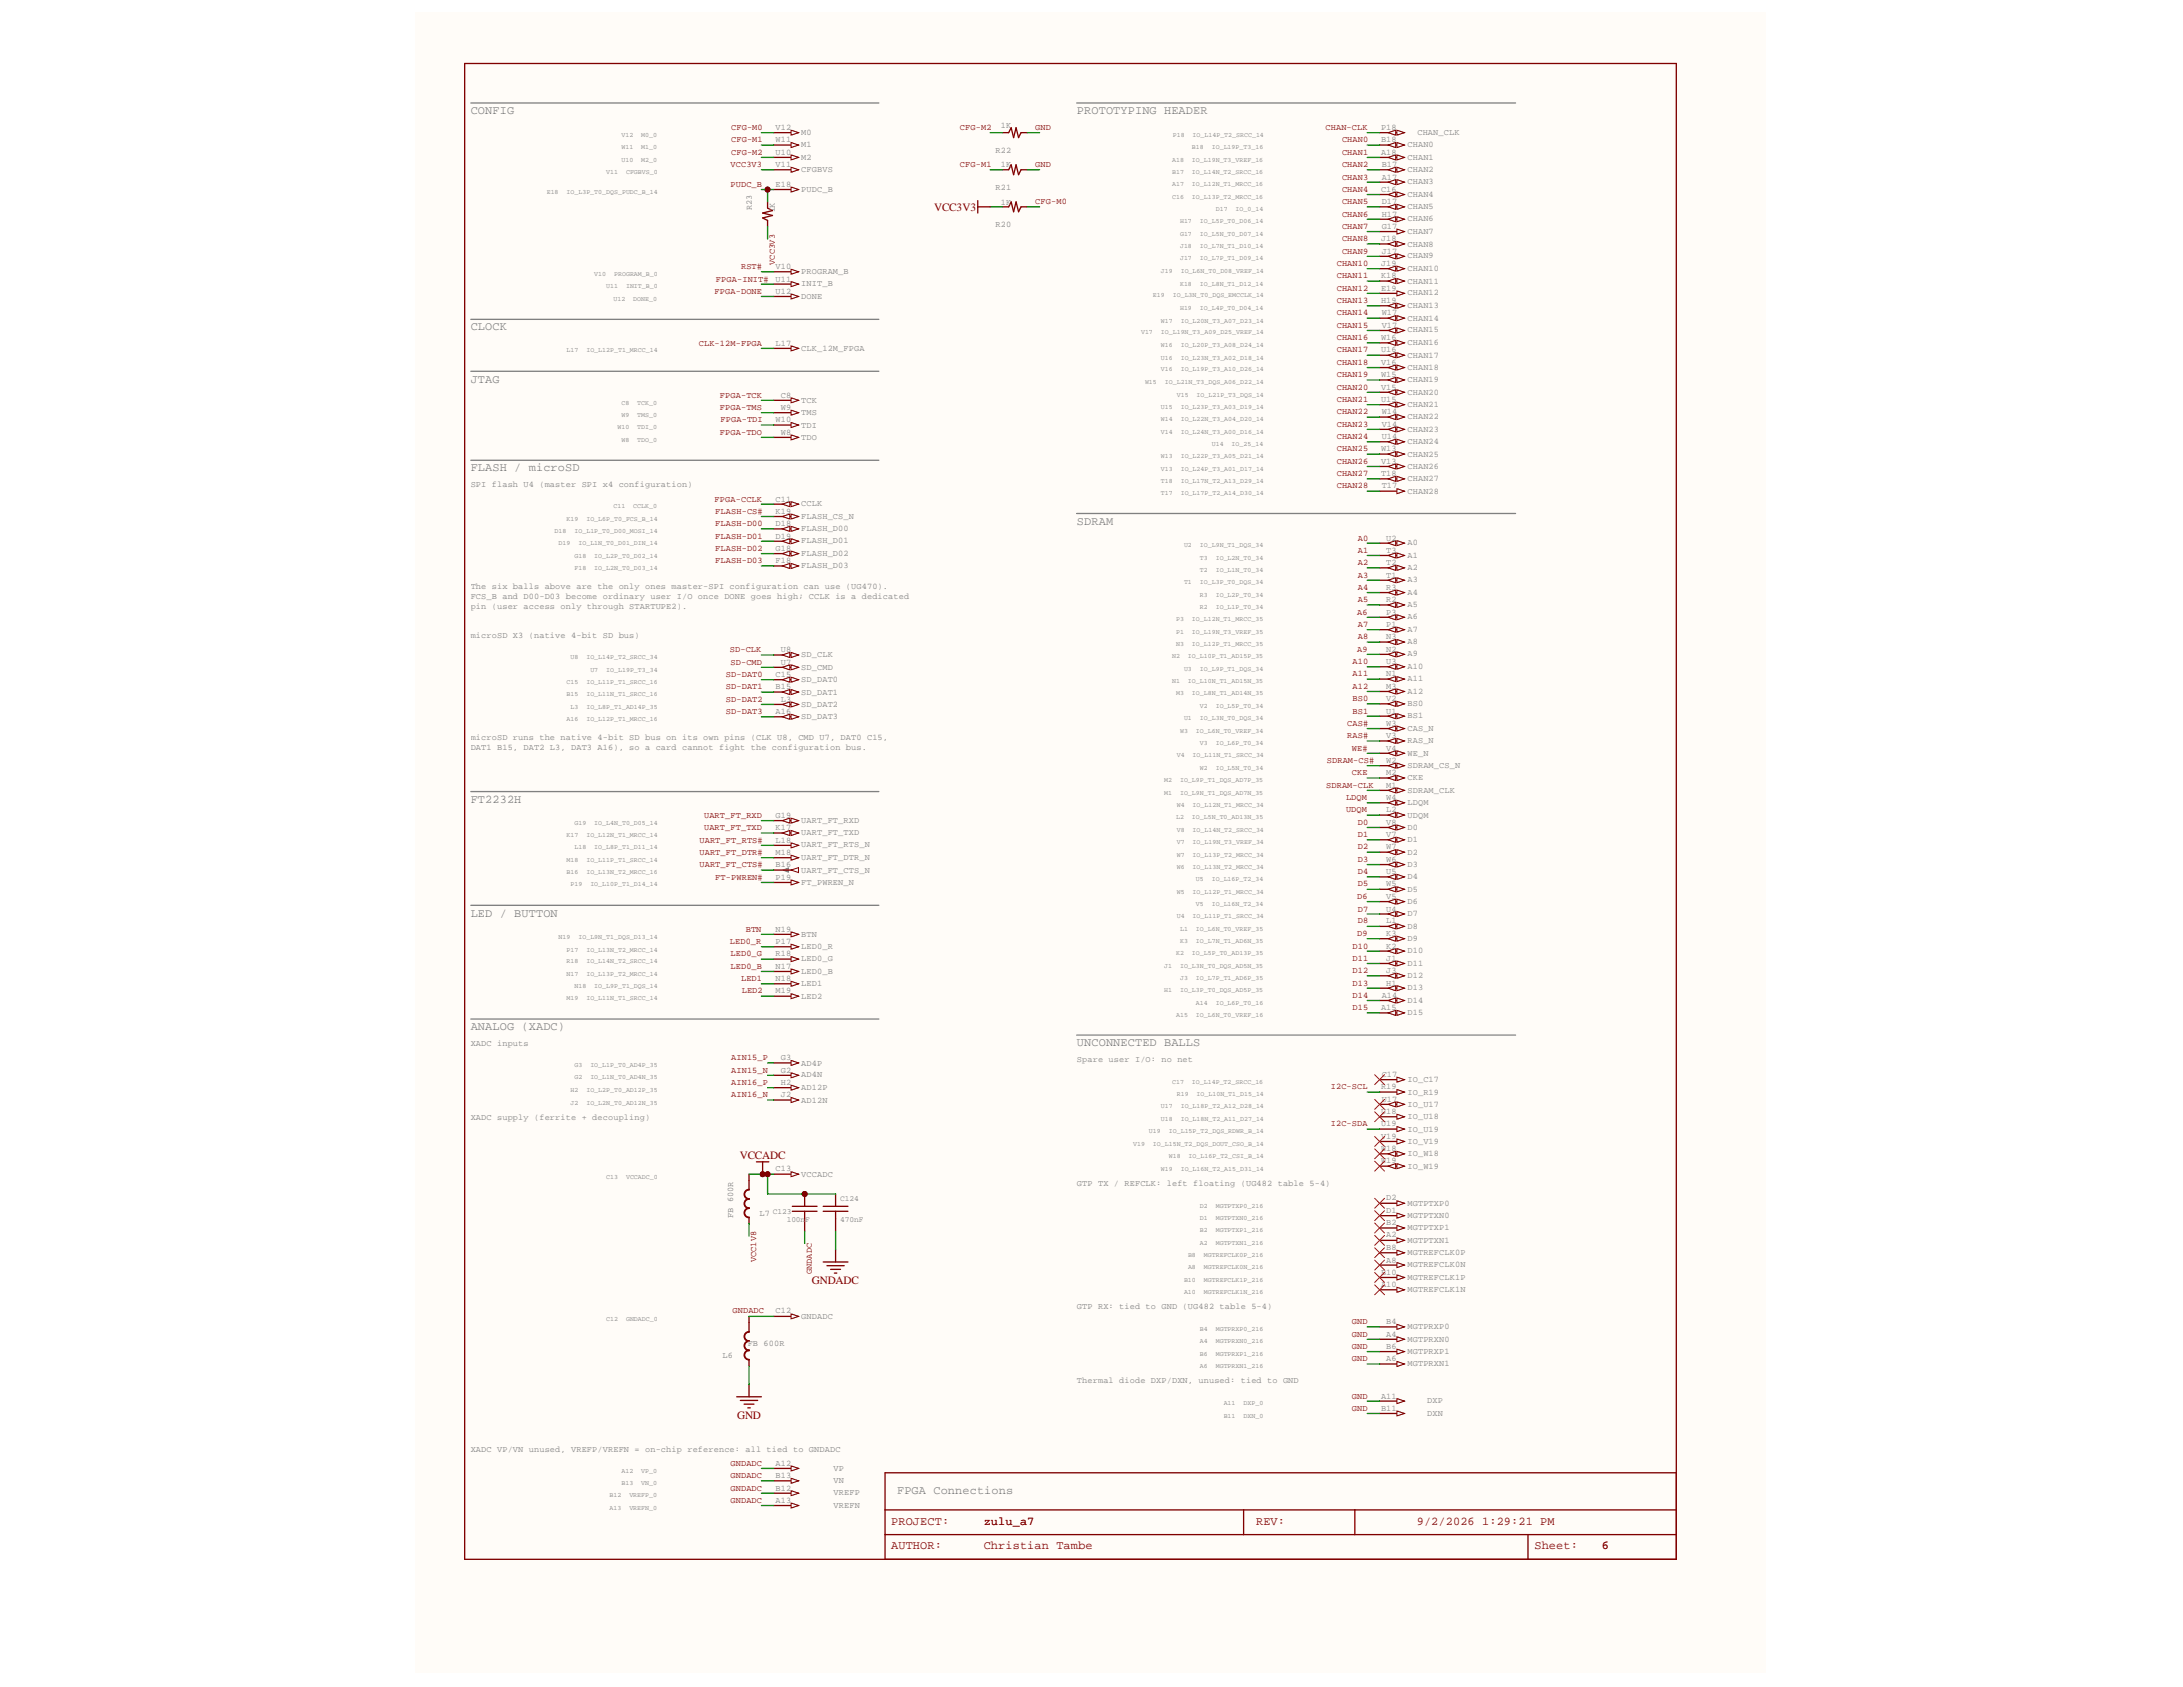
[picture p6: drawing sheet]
<svg xmlns="http://www.w3.org/2000/svg" width="279mm" height="216mm" viewBox="0 0 279 216" stroke-linecap="round" stroke-linejoin="round" font-family="sans-serif">
<defs><g id="words">
<g font-size="1.5" fill="#808080">
<text x="60.2" y="14.6">CONFIG</text>
<text x="137.8" y="14.6">PROTOTYPING HEADER</text>
<text x="60.2" y="42.3">CLOCK</text>
<text x="60.2" y="49">JTAG</text>
<text x="60.2" y="60.3">FLASH / microSD</text>
<text x="137.8" y="67.2">SDRAM</text>
<text x="60.2" y="102.8">FT2232H</text>
<text x="60.2" y="117.3">LED / BUTTON</text>
<text x="60.2" y="131.9">ANALOG (XADC)</text>
<text x="137.8" y="133.9">UNCONNECTED BALLS</text>
<text x="114.8" y="191.2">FPGA Connections</text>
</g>
<g font-size="1.5" fill="#800000">
<text x="114.1" y="195.2">PROJECT:</text>
<text x="125.9" y="195.2">zulu_a7</text>
<text x="160.8" y="195.2">REV:</text>
<text x="181.3" y="195.2">9/2/2026</text>
<text x="189.7" y="195.2">1:29:21 PM</text>
<text x="114.1" y="198.3">AUTHOR:</text>
<text x="125.9" y="198.3">Christian Tambe</text>
<text x="196.4" y="198.3">Sheet:</text>
<text x="205" y="198.3">6</text>
</g>
<g font-size="1.4" fill="#800000">
<text x="119.6" y="27">VCC3V3</text>
<text x="94.7" y="148.4">VCCADC</text>
<text x="103.9" y="164.4">GNDADC</text>
<text x="94.3" y="181.6">GND</text>
</g>
<g font-size="1.1" fill="#800000">
<text x="93.6" y="16.7">CFG-M0</text>
<text x="122.9" y="16.7">CFG-M2</text>
<text x="132.5" y="16.7">GND</text>
<text x="169.7" y="16.7">CHAN-CLK</text>
<text x="93.5" y="23.9">PUDC_B</text>
<text x="93.5" y="21.4">VCC3V3</text>
<text x="93.6" y="18.2">CFG-M1</text>
<text x="93.6" y="19.8">CFG-M2</text>
<text x="122.9" y="21.4">CFG-M1</text>
<text x="132.5" y="21.4">GND</text>
<text x="171.8" y="18.2">CHAN0</text>
<text x="171.8" y="19.8">CHAN1</text>
<text x="171.8" y="21.4">CHAN2</text>
<text x="171.8" y="23">CHAN3</text>
<text x="132.5" y="26.1">CFG-M0</text>
<text x="171.8" y="24.5">CHAN4</text>
<text x="171.8" y="26.1">CHAN5</text>
<text x="171.8" y="27.7">CHAN6</text>
<text x="171.8" y="29.3">CHAN7</text>
<text x="94.9" y="34.4">RST#</text>
<text x="99.2" y="33.9" transform="rotate(-90 99.2 33.9)">VCC3V3</text>
<text x="171.1" y="34.1">CHAN10</text>
<text x="171.1" y="35.6">CHAN11</text>
<text x="171.8" y="30.9">CHAN8</text>
<text x="171.8" y="32.5">CHAN9</text>
<text x="91.5" y="37.6">FPGA-DONE</text>
<text x="91.6" y="36">FPGA-INIT#</text>
<text x="171.1" y="38.8">CHAN13</text>
<text x="171.1" y="40.3">CHAN14</text>
<text x="171.1" y="42">CHAN15</text>
<text x="171.1" y="37.2">CHAN12</text>
<text x="89.4" y="44.2">CLK-12M-FPGA</text>
<text x="171.1" y="43.6">CHAN16</text>
<text x="171.1" y="45.1">CHAN17</text>
<text x="171.1" y="46.7">CHAN18</text>
<text x="92.1" y="50.9">FPGA-TCK</text>
<text x="92.1" y="52.4">FPGA-TMS</text>
<text x="171.1" y="48.3">CHAN19</text>
<text x="171.1" y="49.9">CHAN20</text>
<text x="171.1" y="51.4">CHAN21</text>
<text x="171.1" y="53">CHAN22</text>
<text x="92.1" y="55.7">FPGA-TDO</text>
<text x="92.2" y="54.1">FPGA-TDI</text>
<text x="171.1" y="54.6">CHAN23</text>
<text x="171.1" y="56.2">CHAN24</text>
<text x="171.1" y="57.8">CHAN25</text>
<text x="171.1" y="59.4">CHAN26</text>
<text x="91.5" y="64.2">FPGA-CCLK</text>
<text x="91.6" y="65.7">FLASH-CS#</text>
<text x="171.1" y="60.9">CHAN27</text>
<text x="171.1" y="62.5">CHAN28</text>
<text x="91.6" y="68.9">FLASH-D01</text>
<text x="91.6" y="67.3">FLASH-D00</text>
<text x="91.6" y="70.5">FLASH-D02</text>
<text x="173.8" y="69.2">A0</text>
<text x="173.8" y="70.7">A1</text>
<text x="91.6" y="72.1">FLASH-D03</text>
<text x="173.8" y="73.9">A3</text>
<text x="173.8" y="72.3">A2</text>
<text x="173.8" y="75.5">A4</text>
<text x="173.8" y="77.1">A5</text>
<text x="93.4" y="83.5">SD-CLK</text>
<text x="173.7" y="78.7">A6</text>
<text x="173.7" y="83.4">A9</text>
<text x="173.8" y="80.3">A7</text>
<text x="173.8" y="81.8">A8</text>
<text x="92.9" y="89.8">SD-DAT2</text>
<text x="92.9" y="88.2">SD-DAT1</text>
<text x="92.9" y="86.6">SD-DAT0</text>
<text x="93.5" y="85.1">SD-CMD</text>
<text x="173.1" y="85">A10</text>
<text x="173.1" y="89.8">BS0</text>
<text x="173.1" y="86.5">A11</text>
<text x="173.1" y="88.1">A12</text>
<text x="92.9" y="91.4">SD-DAT3</text>
<text x="172.4" y="92.9">CAS#</text>
<text x="172.4" y="94.5">RAS#</text>
<text x="173.1" y="91.4">BS1</text>
<text x="169.7" y="100.8">SDRAM-CLK</text>
<text x="169.8" y="97.6">SDRAM-CS#</text>
<text x="173" y="96.1">WE#</text>
<text x="173" y="99.2">CKE</text>
<text x="89.5" y="107.9">UART_FT_RTS#</text>
<text x="90.1" y="106.2">UART_FT_TXD</text>
<text x="90.1" y="104.7">UART_FT_RXD</text>
<text x="172.3" y="102.4">LDQM</text>
<text x="172.3" y="104">UDQM</text>
<text x="173.8" y="105.6">D0</text>
<text x="173.8" y="107.2">D1</text>
<text x="89.5" y="111">UART_FT_CTS#</text>
<text x="89.5" y="109.5">UART_FT_DTR#</text>
<text x="91.6" y="112.6">FT-PWREN#</text>
<text x="173.8" y="108.7">D2</text>
<text x="173.8" y="110.3">D3</text>
<text x="173.8" y="111.9">D4</text>
<text x="173.8" y="113.4">D5</text>
<text x="95.4" y="119.3">BTN</text>
<text x="173.7" y="115">D6</text>
<text x="173.7" y="119.8">D9</text>
<text x="173.8" y="116.7">D7</text>
<text x="173.8" y="118.2">D8</text>
<text x="93.4" y="120.8">LED0_R</text>
<text x="93.5" y="122.4">LED0_G</text>
<text x="93.5" y="124">LED0_B</text>
<text x="94.9" y="125.5">LED1</text>
<text x="173.1" y="121.4">D10</text>
<text x="173.1" y="123">D11</text>
<text x="173.1" y="124.5">D12</text>
<text x="94.9" y="127.1">LED2</text>
<text x="173.1" y="126.1">D13</text>
<text x="173.1" y="127.7">D14</text>
<text x="173.1" y="129.3">D15</text>
<text x="93.6" y="135.7">AIN15_P</text>
<text x="93.6" y="137.3">AIN15_N</text>
<text x="93.6" y="138.8">AIN16_P</text>
<text x="93.6" y="140.4">AIN16_N</text>
<text x="170.3" y="139.4">I2C-SCL</text>
<text x="170.3" y="144.1">I2C-SDA</text>
<text x="96.8" y="161.5" transform="rotate(-90 96.8 161.5)">VCC1V8</text>
<text x="103.9" y="163.1" transform="rotate(-90 103.9 163.1)">GNDADC</text>
<text x="93.8" y="168.1">GNDADC</text>
<text x="173" y="171">GND</text>
<text x="173" y="169.4">GND</text>
<text x="173" y="172.7">GND</text>
<text x="173" y="179">GND</text>
<text x="173" y="174.2">GND</text>
<text x="173" y="180.5">GND</text>
<text x="93.5" y="187.6">GNDADC</text>
<text x="93.5" y="189.2">GNDADC</text>
<text x="93.5" y="190.8">GNDADC</text>
<text x="93.5" y="192.4">GNDADC</text>
</g>
<g font-size="1.1" fill="#808080">
<text x="99.3" y="16.7">V12</text>
<text x="102.6" y="17.3">M0</text>
<text x="128.1" y="16.3">1K</text>
<text x="176.8" y="16.7">P18</text>
<text x="181.4" y="17.3">CHAN_CLK</text>
<text x="99.3" y="18.2">W11</text>
<text x="99.3" y="19.8">U10</text>
<text x="99.3" y="21.4">V11</text>
<text x="99.3" y="23.9">E18</text>
<text x="102.6" y="18.9">M1</text>
<text x="102.6" y="20.5">M2</text>
<text x="102.6" y="22">CFGBVS</text>
<text x="127.4" y="19.6">R22</text>
<text x="128.1" y="21.3">1K</text>
<text x="176.8" y="18.2">B18</text>
<text x="176.8" y="19.8">A18</text>
<text x="176.8" y="21.4">B17</text>
<text x="176.8" y="23">A17</text>
<text x="180.1" y="18.9">CHAN0</text>
<text x="180.1" y="20.5">CHAN1</text>
<text x="180.1" y="22">CHAN2</text>
<text x="180.1" y="23.6">CHAN3</text>
<text x="96.2" y="26.9" transform="rotate(-90 96.2 26.9)">R23</text>
<text x="99.2" y="27.1" transform="rotate(-90 99.2 27.1)">1K</text>
<text x="102.6" y="24.5">PUDC_B</text>
<text x="127.4" y="29.1">R20</text>
<text x="127.4" y="24.4">R21</text>
<text x="128.1" y="26.2">1K</text>
<text x="176.8" y="24.5">C16</text>
<text x="176.8" y="26.1">D17</text>
<text x="176.8" y="27.7">H17</text>
<text x="176.8" y="29.3">G17</text>
<text x="180.1" y="25.2">CHAN4</text>
<text x="180.1" y="26.7">CHAN5</text>
<text x="180.1" y="28.3">CHAN6</text>
<text x="180.1" y="29.9">CHAN7</text>
<text x="99.3" y="34.4">V10</text>
<text x="102.6" y="35.1">PROGRAM_B</text>
<text x="176.8" y="30.9">J18</text>
<text x="176.8" y="34.1">J19</text>
<text x="176.8" y="35.6">K18</text>
<text x="176.8" y="32.5">J17</text>
<text x="180.1" y="31.5">CHAN8</text>
<text x="180.1" y="33.1">CHAN9</text>
<text x="180.1" y="34.7">CHAN10</text>
<text x="99.3" y="36">U11</text>
<text x="99.3" y="37.6">U12</text>
<text x="102.6" y="36.6">INIT_B</text>
<text x="102.6" y="38.2">DONE</text>
<text x="176.8" y="38.8">H19</text>
<text x="176.8" y="37.2">E19</text>
<text x="176.8" y="40.3">W17</text>
<text x="176.8" y="42">V17</text>
<text x="180.1" y="39.4">CHAN13</text>
<text x="180.1" y="41">CHAN14</text>
<text x="180.1" y="36.3">CHAN11</text>
<text x="180.1" y="37.8">CHAN12</text>
<text x="99.3" y="44.2">L17</text>
<text x="102.6" y="44.9">CLK_12M_FPGA</text>
<text x="176.8" y="43.6">W16</text>
<text x="176.8" y="45.1">U16</text>
<text x="176.8" y="46.7">V16</text>
<text x="180.1" y="42.5">CHAN15</text>
<text x="180.1" y="44.2">CHAN16</text>
<text x="180.1" y="45.8">CHAN17</text>
<text x="180.1" y="47.4">CHAN18</text>
<text x="99.9" y="50.9">C8</text>
<text x="99.9" y="52.4">W9</text>
<text x="102.6" y="51.5">TCK</text>
<text x="102.6" y="53.1">TMS</text>
<text x="176.8" y="48.3">W15</text>
<text x="176.8" y="49.9">V15</text>
<text x="176.8" y="51.4">U15</text>
<text x="176.8" y="53">W14</text>
<text x="180.1" y="48.9">CHAN19</text>
<text x="180.1" y="50.5">CHAN20</text>
<text x="180.1" y="52.1">CHAN21</text>
<text x="180.1" y="53.6">CHAN22</text>
<text x="99.3" y="54.1">W10</text>
<text x="99.9" y="55.7">W8</text>
<text x="102.6" y="54.7">TDI</text>
<text x="102.6" y="56.3">TDO</text>
<text x="176.8" y="57.8">W13</text>
<text x="176.8" y="59.4">V13</text>
<text x="176.8" y="54.6">V14</text>
<text x="176.8" y="56.2">U14</text>
<text x="180.1" y="55.2">CHAN23</text>
<text x="180.1" y="56.8">CHAN24</text>
<text x="180.1" y="58.5">CHAN25</text>
<text x="180.1" y="60">CHAN26</text>
<text x="60.2" y="62.3">SPI flash U4 (master SPI x4 configuration)</text>
<text x="99.3" y="64.2">C11</text>
<text x="99.3" y="65.7">K19</text>
<text x="102.6" y="64.8">CCLK</text>
<text x="176.8" y="60.9">T18</text>
<text x="176.8" y="62.5">T17</text>
<text x="180.1" y="61.6">CHAN27</text>
<text x="180.1" y="63.2">CHAN28</text>
<text x="99.3" y="67.3">D18</text>
<text x="99.3" y="68.9">D19</text>
<text x="99.3" y="70.5">G18</text>
<text x="102.6" y="68">FLASH_D00</text>
<text x="102.6" y="69.5">FLASH_D01</text>
<text x="102.6" y="66.4">FLASH_CS_N</text>
<text x="102.6" y="71.1">FLASH_D02</text>
<text x="177.4" y="69.2">U2</text>
<text x="177.4" y="70.7">T3</text>
<text x="180.1" y="69.8">A0</text>
<text x="180.1" y="71.4">A1</text>
<text x="60.2" y="75.4">The six balls above are the only ones master-SPI configuration can use (UG470).</text>
<text x="60.2" y="76.6">FCS_B and D00-D03 become ordinary user I/O once DONE goes high; CCLK is a dedicated</text>
<text x="60.2" y="77.9">pin (user access only through STARTUPE2).</text>
<text x="99.3" y="72.1">F18</text>
<text x="102.6" y="72.7">FLASH_D03</text>
<text x="177.4" y="72.3">T2</text>
<text x="177.4" y="73.9">T1</text>
<text x="177.4" y="75.5">R3</text>
<text x="177.4" y="77.1">R2</text>
<text x="180.1" y="73">A2</text>
<text x="180.1" y="74.5">A3</text>
<text x="180.1" y="76.1">A4</text>
<text x="180.1" y="77.7">A5</text>
<text x="60.2" y="81.6">microSD X3 (native 4-bit SD bus)</text>
<text x="99.9" y="83.5">U8</text>
<text x="177.4" y="78.7">P3</text>
<text x="177.4" y="80.3">P1</text>
<text x="177.4" y="81.8">N3</text>
<text x="177.4" y="83.4">N2</text>
<text x="180.1" y="79.3">A6</text>
<text x="180.1" y="80.9">A7</text>
<text x="180.1" y="82.5">A8</text>
<text x="180.1" y="84">A9</text>
<text x="99.3" y="88.2">B15</text>
<text x="99.3" y="86.6">C15</text>
<text x="99.9" y="89.8">L3</text>
<text x="99.9" y="85.1">U7</text>
<text x="102.6" y="88.9">SD_DAT1</text>
<text x="102.6" y="87.3">SD_DAT0</text>
<text x="102.6" y="84.1">SD_CLK</text>
<text x="102.6" y="85.7">SD_CMD</text>
<text x="177.4" y="85">U3</text>
<text x="177.4" y="86.5">N1</text>
<text x="177.4" y="88.1">M3</text>
<text x="177.4" y="89.8">V2</text>
<text x="180.1" y="85.6">A10</text>
<text x="180.1" y="87.2">A11</text>
<text x="180.1" y="88.8">A12</text>
<text x="60.2" y="94.7">microSD runs the native 4-bit SD bus on its own pins (CLK U8, CMD U7, DAT0 C15,</text>
<text x="60.2" y="95.9">DAT1 B15, DAT2 L3, DAT3 A16), so a card cannot fight the configuration bus.</text>
<text x="99.3" y="91.4">A16</text>
<text x="102.6" y="92">SD_DAT3</text>
<text x="102.6" y="90.4">SD_DAT2</text>
<text x="177.4" y="91.4">U1</text>
<text x="177.4" y="92.9">W3</text>
<text x="177.4" y="94.5">V3</text>
<text x="180.1" y="90.3">BS0</text>
<text x="180.1" y="92">BS1</text>
<text x="180.1" y="93.6">CAS_N</text>
<text x="180.1" y="95.1">RAS_N</text>
<text x="177.4" y="96.1">V4</text>
<text x="177.4" y="97.6">W2</text>
<text x="177.4" y="99.2">M2</text>
<text x="177.4" y="100.8">M1</text>
<text x="180.1" y="96.7">WE_N</text>
<text x="180.1" y="98.3">SDRAM_CS_N</text>
<text x="180.1" y="99.8">CKE</text>
<text x="180.1" y="101.4">SDRAM_CLK</text>
<text x="99.3" y="106.2">K17</text>
<text x="99.3" y="104.7">G19</text>
<text x="99.3" y="107.9">L18</text>
<text x="102.6" y="106.9">UART_FT_TXD</text>
<text x="102.6" y="105.3">UART_FT_RXD</text>
<text x="177.4" y="102.4">W4</text>
<text x="177.4" y="104">L2</text>
<text x="177.4" y="105.6">V8</text>
<text x="177.4" y="107.2">V7</text>
<text x="180.1" y="103">LDQM</text>
<text x="180.1" y="104.6">UDQM</text>
<text x="180.1" y="106.2">D0</text>
<text x="180.1" y="107.8">D1</text>
<text x="99.3" y="111">B16</text>
<text x="99.3" y="109.5">M18</text>
<text x="99.3" y="112.6">P19</text>
<text x="102.6" y="111.7">UART_FT_CTS_N</text>
<text x="102.6" y="108.4">UART_FT_RTS_N</text>
<text x="102.6" y="110.1">UART_FT_DTR_N</text>
<text x="102.6" y="113.3">FT_PWREN_N</text>
<text x="177.4" y="108.7">W7</text>
<text x="177.4" y="110.3">W6</text>
<text x="177.4" y="111.9">U5</text>
<text x="177.4" y="113.4">W5</text>
<text x="180.1" y="109.4">D2</text>
<text x="180.1" y="110.9">D3</text>
<text x="180.1" y="112.5">D4</text>
<text x="99.3" y="119.3">N19</text>
<text x="102.6" y="119.9">BTN</text>
<text x="177.4" y="115">V5</text>
<text x="177.4" y="116.7">U4</text>
<text x="177.4" y="118.2">L1</text>
<text x="177.4" y="119.8">K3</text>
<text x="180.1" y="114.1">D5</text>
<text x="180.1" y="115.7">D6</text>
<text x="180.1" y="117.2">D7</text>
<text x="180.1" y="118.9">D8</text>
<text x="99.3" y="120.8">P17</text>
<text x="99.3" y="122.4">R18</text>
<text x="99.3" y="125.5">N18</text>
<text x="99.3" y="124">N17</text>
<text x="102.6" y="121.5">LED0_R</text>
<text x="102.6" y="123">LED0_G</text>
<text x="102.6" y="124.6">LED0_B</text>
<text x="177.4" y="121.4">K2</text>
<text x="177.4" y="123">J1</text>
<text x="177.4" y="124.5">J3</text>
<text x="180.1" y="120.5">D9</text>
<text x="180.1" y="122">D10</text>
<text x="180.1" y="123.6">D11</text>
<text x="180.1" y="125.2">D12</text>
<text x="99.3" y="127.1">M19</text>
<text x="102.6" y="126.2">LED1</text>
<text x="102.6" y="127.8">LED2</text>
<text x="176.8" y="129.3">A15</text>
<text x="176.8" y="127.7">A14</text>
<text x="177.4" y="126.1">H1</text>
<text x="180.1" y="126.7">D13</text>
<text x="180.1" y="128.3">D14</text>
<text x="180.1" y="129.9">D15</text>
<text x="60.2" y="133.9">XADC inputs</text>
<text x="99.9" y="135.7">G3</text>
<text x="99.9" y="137.3">G2</text>
<text x="102.6" y="136.4">AD4P</text>
<text x="102.6" y="137.9">AD4N</text>
<text x="137.8" y="135.9">Spare user I/O: no net</text>
<text x="176.8" y="137.8">C17</text>
<text x="60.2" y="143.4">XADC supply (ferrite + decoupling)</text>
<text x="99.9" y="138.8">H2</text>
<text x="99.9" y="140.4">J2</text>
<text x="102.6" y="139.5">AD12P</text>
<text x="102.6" y="141.1">AD12N</text>
<text x="176.8" y="142.5">U18</text>
<text x="176.8" y="139.4">R19</text>
<text x="176.8" y="141">U17</text>
<text x="180.1" y="143.2">IO_U18</text>
<text x="180.1" y="138.5">IO_C17</text>
<text x="180.1" y="140.1">IO_R19</text>
<text x="180.1" y="141.6">IO_U17</text>
<text x="99.3" y="149.9">C13</text>
<text x="176.8" y="148.9">W19</text>
<text x="176.8" y="147.4">W18</text>
<text x="176.8" y="144.1">U19</text>
<text x="176.8" y="145.8">V19</text>
<text x="180.1" y="149.6">IO_W19</text>
<text x="180.1" y="148">IO_W18</text>
<text x="180.1" y="144.8">IO_U19</text>
<text x="180.1" y="146.3">IO_V19</text>
<text x="93.8" y="155.9" transform="rotate(-90 93.8 155.9)">FB 600R</text>
<text x="97.2" y="155.7">L7</text>
<text x="102.6" y="150.6">VCCADC</text>
<text x="137.8" y="151.8">GTP TX / REFCLK: left floating (UG482 table 5-4)</text>
<text x="177.4" y="153.6">D2</text>
<text x="177.4" y="155.2">D1</text>
<text x="180.1" y="154.3">MGTPTXP0</text>
<text x="180.1" y="155.9">MGTPTXN0</text>
<text x="177.4" y="156.8">B2</text>
<text x="177.4" y="160">B8</text>
<text x="177.4" y="161.6">A8</text>
<text x="177.4" y="158.4">A2</text>
<text x="180.1" y="157.4">MGTPTXP1</text>
<text x="180.1" y="160.6">MGTREFCLK0P</text>
<text x="180.1" y="159">MGTPTXN1</text>
<text x="137.8" y="167.6">GTP RX: tied to GND (UG482 table 5-4)</text>
<text x="176.8" y="163.2">B10</text>
<text x="176.8" y="164.7">A10</text>
<text x="180.1" y="162.2">MGTREFCLK0N</text>
<text x="180.1" y="163.8">MGTREFCLK1P</text>
<text x="180.1" y="165.4">MGTREFCLK1N</text>
<text x="92.5" y="173.8">L6</text>
<text x="95.7" y="172.3">FB 600R</text>
<text x="99.3" y="168.1">C12</text>
<text x="102.6" y="168.8">GNDADC</text>
<text x="177.4" y="169.4">B4</text>
<text x="177.4" y="171">A4</text>
<text x="177.4" y="172.7">B6</text>
<text x="180.1" y="170.1">MGTPRXP0</text>
<text x="180.1" y="171.7">MGTPRXN0</text>
<text x="180.1" y="173.2">MGTPRXP1</text>
<text x="137.8" y="177.1">Thermal diode DXP/DXN, unused: tied to GND</text>
<text x="176.8" y="179">A11</text>
<text x="177.4" y="174.2">A6</text>
<text x="180.1" y="174.9">MGTPRXN1</text>
<text x="182.7" y="179.6">DXP</text>
<text x="60.2" y="185.8">XADC VP/VN unused, VREFP/VREFN = on-chip reference: all tied to GNDADC</text>
<text x="176.8" y="180.5">B11</text>
<text x="182.7" y="181.2">DXN</text>
<text x="99.3" y="187.6">A12</text>
<text x="99.3" y="189.2">B13</text>
<text x="99.3" y="190.8">B12</text>
<text x="106.7" y="188.2">VP</text>
<text x="106.7" y="189.8">VN</text>
<text x="106.7" y="191.4">VREFP</text>
<text x="99.3" y="192.4">A13</text>
<text x="106.7" y="193">VREFN</text>
</g>
<g font-size="1" fill="#808080">
<text x="98.9" y="155.3">C123</text>
<text x="107.5" y="153.7">C124</text>
<text x="100.7" y="156.3">100nF</text>
<text x="107.5" y="156.3">470nF</text>
</g>
<g font-size=".8" fill="#808080">
<text x="79.5" y="17.5">V12</text>
<text x="82.1" y="17.5">M0_0</text>
<text x="150.1" y="17.5">P18</text>
<text x="152.6" y="17.5">IO_L14P_T2_SRCC_14</text>
<text x="77.6" y="22.2">V11</text>
<text x="79.5" y="19.1">W11</text>
<text x="79.5" y="20.7">U10</text>
<text x="80.1" y="22.2">CFGBVS_0</text>
<text x="82.1" y="19.1">M1_0</text>
<text x="82.1" y="20.7">M2_0</text>
<text x="150" y="20.7">A18</text>
<text x="150" y="22.2">B17</text>
<text x="150" y="23.9">A17</text>
<text x="152.6" y="20.7">IO_L19N_T3_VREF_16</text>
<text x="152.6" y="22.2">IO_L14N_T2_SRCC_16</text>
<text x="152.6" y="23.9">IO_L12N_T1_MRCC_16</text>
<text x="152.6" y="19.1">B18</text>
<text x="155.1" y="19.1">IO_L19P_T3_16</text>
<text x="70" y="24.8">E18</text>
<text x="72.5" y="24.8">IO_L3P_T0_DQS_PUDC_B_14</text>
<text x="150" y="25.5">C16</text>
<text x="151" y="28.6">H17</text>
<text x="152.6" y="25.5">IO_L13P_T2_MRCC_16</text>
<text x="153.6" y="28.6">IO_L5P_T0_D06_14</text>
<text x="155.6" y="27">D17</text>
<text x="158.1" y="27">IO_0_14</text>
<text x="76.1" y="35.4">V10</text>
<text x="78.6" y="35.4">PROGRAM_B_0</text>
<text x="148.6" y="34.9">J19</text>
<text x="151" y="31.7">J18</text>
<text x="151" y="33.3">J17</text>
<text x="151" y="30.2">G17</text>
<text x="151.1" y="34.9">IO_L6N_T0_D08_VREF_14</text>
<text x="153.6" y="31.7">IO_L7N_T1_D10_14</text>
<text x="153.6" y="33.3">IO_L7P_T1_D09_14</text>
<text x="153.6" y="30.2">IO_L5N_T0_D07_14</text>
<text x="77.6" y="36.9">U11</text>
<text x="78.5" y="38.5">U12</text>
<text x="80.1" y="36.9">INIT_B_0</text>
<text x="81.1" y="38.5">DONE_0</text>
<text x="147.6" y="38.1">E19</text>
<text x="148.6" y="41.3">W17</text>
<text x="150.1" y="38.1">IO_L3N_T0_DQS_EMCCLK_14</text>
<text x="151" y="39.7">H19</text>
<text x="151" y="36.5">K18</text>
<text x="151.1" y="41.3">IO_L20N_T3_A07_D23_14</text>
<text x="153.6" y="39.7">IO_L4P_T0_D04_14</text>
<text x="153.6" y="36.5">IO_L8N_T1_D12_14</text>
<text x="72.5" y="45.1">L17</text>
<text x="75.1" y="45.1">IO_L12P_T1_MRCC_14</text>
<text x="146" y="42.8">V17</text>
<text x="148.6" y="42.8">IO_L19N_T3_A09_D25_VREF_14</text>
<text x="148.6" y="44.4">W16</text>
<text x="148.6" y="46">U16</text>
<text x="148.6" y="47.5">V16</text>
<text x="151.1" y="44.4">IO_L20P_T3_A08_D24_14</text>
<text x="151.1" y="46">IO_L23N_T3_A02_D18_14</text>
<text x="151.1" y="47.5">IO_L19P_T3_A10_D26_14</text>
<text x="79.5" y="51.8">C8</text>
<text x="79.5" y="53.4">W9</text>
<text x="81.6" y="51.8">TCK_0</text>
<text x="81.6" y="53.4">TMS_0</text>
<text x="146.6" y="49.1">W15</text>
<text x="148.6" y="52.4">U15</text>
<text x="148.6" y="53.9">W14</text>
<text x="149.1" y="49.1">IO_L21N_T3_DQS_A06_D22_14</text>
<text x="150.6" y="50.8">V15</text>
<text x="151.1" y="52.4">IO_L23P_T3_A03_D19_14</text>
<text x="151.1" y="53.9">IO_L22N_T3_A04_D20_14</text>
<text x="153.1" y="50.8">IO_L21P_T3_DQS_14</text>
<text x="79" y="54.9">W10</text>
<text x="79.5" y="56.5">W8</text>
<text x="81.6" y="54.9">TDI_0</text>
<text x="81.6" y="56.5">TDO_0</text>
<text x="148.6" y="55.5">V14</text>
<text x="148.6" y="58.6">W13</text>
<text x="151.1" y="55.5">IO_L24N_T3_A00_D16_14</text>
<text x="151.1" y="58.6">IO_L22P_T3_A05_D21_14</text>
<text x="155.1" y="57.1">U14</text>
<text x="157.6" y="57.1">IO_25_14</text>
<text x="78.5" y="65">C11</text>
<text x="81.1" y="65">CCLK_0</text>
<text x="148.6" y="60.2">V13</text>
<text x="148.6" y="61.8">T18</text>
<text x="148.6" y="63.4">T17</text>
<text x="151.1" y="60.2">IO_L24P_T3_A01_D17_14</text>
<text x="151.1" y="61.8">IO_L17N_T2_A13_D29_14</text>
<text x="151.1" y="63.4">IO_L17P_T2_A14_D30_14</text>
<text x="71" y="68.3">D18</text>
<text x="71.5" y="69.8">D19</text>
<text x="72.5" y="66.7">K19</text>
<text x="73.5" y="68.3">IO_L1P_T0_D00_MOSI_14</text>
<text x="73.5" y="71.4">G18</text>
<text x="74" y="69.8">IO_L1N_T0_D01_DIN_14</text>
<text x="75.1" y="66.7">IO_L6P_T0_FCS_B_14</text>
<text x="76.1" y="71.4">IO_L2P_T0_D02_14</text>
<text x="151.5" y="70">U2</text>
<text x="153.6" y="70">IO_L9N_T1_DQS_34</text>
<text x="153.6" y="71.6">T3</text>
<text x="155.6" y="71.6">IO_L2N_T0_34</text>
<text x="73.5" y="73">F18</text>
<text x="76.1" y="73">IO_L2N_T0_D03_14</text>
<text x="151.5" y="74.8">T1</text>
<text x="153.6" y="74.8">IO_L3P_T0_DQS_34</text>
<text x="153.6" y="73.2">T2</text>
<text x="153.6" y="76.4">R3</text>
<text x="153.6" y="78">R2</text>
<text x="155.6" y="73.2">IO_L1N_T0_34</text>
<text x="155.6" y="76.4">IO_L2P_T0_34</text>
<text x="155.6" y="78">IO_L1P_T0_34</text>
<text x="150.5" y="81.1">P1</text>
<text x="150.5" y="79.5">P3</text>
<text x="150.5" y="82.7">N3</text>
<text x="152.6" y="81.1">IO_L19N_T3_VREF_35</text>
<text x="152.6" y="79.5">IO_L12N_T1_MRCC_35</text>
<text x="152.6" y="82.7">IO_L12P_T1_MRCC_35</text>
<text x="72.5" y="89.1">B15</text>
<text x="72.5" y="87.6">C15</text>
<text x="73" y="84.3">U8</text>
<text x="75.1" y="89.1">IO_L11N_T1_SRCC_16</text>
<text x="75.1" y="87.6">IO_L11P_T1_SRCC_16</text>
<text x="75.1" y="84.3">IO_L14P_T2_SRCC_34</text>
<text x="75.6" y="85.9">U7</text>
<text x="77.6" y="85.9">IO_L19P_T3_34</text>
<text x="150" y="84.3">N2</text>
<text x="150" y="87.5">N1</text>
<text x="150.5" y="89">M3</text>
<text x="151.5" y="85.9">U3</text>
<text x="152" y="84.3">IO_L10P_T1_AD15P_35</text>
<text x="152" y="87.5">IO_L10N_T1_AD15N_35</text>
<text x="152.6" y="89">IO_L8N_T1_AD14N_35</text>
<text x="153.6" y="85.9">IO_L9P_T1_DQS_34</text>
<text x="72.5" y="92.3">A16</text>
<text x="73" y="90.7">L3</text>
<text x="75.1" y="92.3">IO_L12P_T1_MRCC_16</text>
<text x="75.1" y="90.7">IO_L8P_T1_AD14P_35</text>
<text x="151" y="93.8">W3</text>
<text x="151.5" y="92.2">U1</text>
<text x="153.1" y="93.8">IO_L6N_T0_VREF_34</text>
<text x="153.6" y="92.2">IO_L3N_T0_DQS_34</text>
<text x="153.6" y="95.3">V3</text>
<text x="153.6" y="90.6">V2</text>
<text x="155.6" y="95.3">IO_L6P_T0_34</text>
<text x="155.6" y="90.6">IO_L5P_T0_34</text>
<text x="149" y="101.7">M1</text>
<text x="149" y="100.1">M2</text>
<text x="150.6" y="96.9">V4</text>
<text x="151" y="101.7">IO_L9N_T1_DQS_AD7N_35</text>
<text x="151" y="100.1">IO_L9P_T1_DQS_AD7P_35</text>
<text x="152.6" y="96.9">IO_L11N_T1_SRCC_34</text>
<text x="153.6" y="98.5">W2</text>
<text x="155.6" y="98.5">IO_L5N_T0_34</text>
<text x="72.5" y="107.2">K17</text>
<text x="73.5" y="105.6">G19</text>
<text x="75.1" y="107.2">IO_L12N_T1_MRCC_14</text>
<text x="76.1" y="105.6">IO_L4N_T0_D05_14</text>
<text x="150.5" y="104.8">L2</text>
<text x="150.6" y="106.4">V8</text>
<text x="150.6" y="103.3">W4</text>
<text x="152.6" y="104.8">IO_L5N_T0_AD13N_35</text>
<text x="152.6" y="106.4">IO_L14N_T2_SRCC_34</text>
<text x="152.6" y="103.3">IO_L12N_T1_MRCC_34</text>
<text x="72.5" y="111.9">B16</text>
<text x="72.5" y="110.3">M18</text>
<text x="73" y="113.4">P19</text>
<text x="73.5" y="108.7">L18</text>
<text x="75.1" y="111.9">IO_L13N_T2_MRCC_16</text>
<text x="75.1" y="110.3">IO_L11P_T1_SRCC_14</text>
<text x="75.6" y="113.4">IO_L10P_T1_D14_14</text>
<text x="76.1" y="108.7">IO_L8P_T1_D11_14</text>
<text x="150.6" y="108">V7</text>
<text x="150.6" y="109.6">W7</text>
<text x="150.6" y="111.2">W6</text>
<text x="152.6" y="108">IO_L19N_T3_VREF_34</text>
<text x="152.6" y="109.6">IO_L13P_T2_MRCC_34</text>
<text x="152.6" y="111.2">IO_L13N_T2_MRCC_34</text>
<text x="153.1" y="112.8">U5</text>
<text x="155.1" y="112.8">IO_L16P_T2_34</text>
<text x="150.6" y="114.4">W5</text>
<text x="150.6" y="117.5">U4</text>
<text x="151" y="119.1">L1</text>
<text x="152.6" y="114.4">IO_L12P_T1_MRCC_34</text>
<text x="152.6" y="117.5">IO_L11P_T1_SRCC_34</text>
<text x="153.1" y="119.1">IO_L6N_T0_VREF_35</text>
<text x="153.1" y="115.9">V5</text>
<text x="155.1" y="115.9">IO_L16N_T2_34</text>
<text x="71.5" y="120.1">N19</text>
<text x="72.5" y="123.3">R18</text>
<text x="72.5" y="124.9">N17</text>
<text x="72.5" y="121.8">P17</text>
<text x="74" y="120.1">IO_L9N_T1_DQS_D13_14</text>
<text x="75.1" y="123.3">IO_L14N_T2_SRCC_14</text>
<text x="75.1" y="124.9">IO_L13P_T2_MRCC_14</text>
<text x="75.1" y="121.8">IO_L13N_T2_MRCC_14</text>
<text x="149" y="123.8">J1</text>
<text x="150.5" y="122.2">K2</text>
<text x="151" y="123.8">IO_L3N_T0_DQS_AD5N_35</text>
<text x="151" y="120.6">K3</text>
<text x="151" y="125.5">J3</text>
<text x="152.6" y="122.2">IO_L5P_T0_AD13P_35</text>
<text x="153.1" y="120.6">IO_L7N_T1_AD6N_35</text>
<text x="153.1" y="125.5">IO_L7P_T1_AD6P_35</text>
<text x="72.5" y="128">M19</text>
<text x="73.5" y="126.5">N18</text>
<text x="75.1" y="128">IO_L11N_T1_SRCC_14</text>
<text x="76.1" y="126.5">IO_L9P_T1_DQS_14</text>
<text x="149" y="127">H1</text>
<text x="150.5" y="130.2">A15</text>
<text x="151" y="127">IO_L3P_T0_DQS_AD5P_35</text>
<text x="153.1" y="130.2">IO_L6N_T0_VREF_16</text>
<text x="153.1" y="128.6">A14</text>
<text x="155.6" y="128.6">IO_L6P_T0_16</text>
<text x="73.5" y="136.5">G3</text>
<text x="75.6" y="136.5">IO_L1P_T0_AD4P_35</text>
<text x="73" y="139.7">H2</text>
<text x="73" y="141.4">J2</text>
<text x="73.5" y="138.1">G2</text>
<text x="75.1" y="139.7">IO_L2P_T0_AD12P_35</text>
<text x="75.1" y="141.4">IO_L2N_T0_AD12N_35</text>
<text x="75.6" y="138.1">IO_L1N_T0_AD4N_35</text>
<text x="148.6" y="143.5">U18</text>
<text x="148.6" y="141.9">U17</text>
<text x="150" y="138.7">C17</text>
<text x="150.6" y="140.3">R19</text>
<text x="151.1" y="143.5">IO_L18N_T2_A11_D27_14</text>
<text x="151.1" y="141.9">IO_L18P_T2_A12_D28_14</text>
<text x="152.6" y="138.7">IO_L14P_T2_SRCC_16</text>
<text x="153.1" y="140.3">IO_L10N_T1_D15_14</text>
<text x="145" y="146.6">V19</text>
<text x="147.1" y="145">U19</text>
<text x="147.6" y="146.6">IO_L15N_T2_DQS_DOUT_CSO_B_14</text>
<text x="148.6" y="149.8">W19</text>
<text x="149.6" y="145">IO_L15P_T2_DQS_RDWR_B_14</text>
<text x="149.6" y="148.2">W18</text>
<text x="151.1" y="149.8">IO_L16N_T2_A15_D31_14</text>
<text x="152.1" y="148.2">IO_L16P_T2_CSI_B_14</text>
<text x="77.6" y="150.8">C13</text>
<text x="80.1" y="150.8">VCCADC_0</text>
<text x="153.6" y="154.6">D2</text>
<text x="155.6" y="154.6">MGTPTXP0_216</text>
<text x="152.1" y="160.9">B8</text>
<text x="153.6" y="156.1">D1</text>
<text x="153.6" y="157.7">B2</text>
<text x="153.6" y="159.3">A2</text>
<text x="154.1" y="160.9">MGTREFCLK0P_216</text>
<text x="155.6" y="156.1">MGTPTXN0_216</text>
<text x="155.6" y="157.7">MGTPTXP1_216</text>
<text x="155.6" y="159.3">MGTPTXN1_216</text>
<text x="151.5" y="164">B10</text>
<text x="151.5" y="165.6">A10</text>
<text x="152.1" y="162.4">A8</text>
<text x="154.1" y="164">MGTREFCLK1P_216</text>
<text x="154.1" y="165.6">MGTREFCLK1N_216</text>
<text x="154.1" y="162.4">MGTREFCLK0N_216</text>
<text x="77.6" y="169">C12</text>
<text x="80.1" y="169">GNDADC_0</text>
<text x="153.6" y="170.4">B4</text>
<text x="153.6" y="171.9">A4</text>
<text x="153.6" y="173.5">B6</text>
<text x="155.6" y="170.4">MGTPRXP0_216</text>
<text x="155.6" y="171.9">MGTPRXN0_216</text>
<text x="155.6" y="173.5">MGTPRXP1_216</text>
<text x="153.6" y="175.1">A6</text>
<text x="155.6" y="175.1">MGTPRXN1_216</text>
<text x="156.6" y="179.8">A11</text>
<text x="159.2" y="179.8">DXP_0</text>
<text x="156.6" y="181.5">B11</text>
<text x="159.2" y="181.5">DXN_0</text>
<text x="78" y="191.6">B12</text>
<text x="79.5" y="188.5">A12</text>
<text x="79.5" y="190.1">B13</text>
<text x="80.6" y="191.6">VREFP_0</text>
<text x="82.1" y="188.5">VP_0</text>
<text x="82.1" y="190.1">VN_0</text>
<text x="78" y="193.2">A13</text>
<text x="80.6" y="193.2">VREFN_0</text>
</g>
</g></defs>
<g fill="#fffcf8">
<path d="M53.1 1.6h172.9v212.5h-172.9z" fill-rule="evenodd"/>
<path d="M53.1 1.6h172.9v212.5h-172.9z" fill-rule="evenodd"/>
</g>
<circle cx="97.6" cy="150.3" r=".32" fill="#000080"/>
<circle cx="97.6" cy="150.3" r=".32" fill="none" stroke="#000080" stroke-width=".13"/>
<circle cx="98.2" cy="150.3" r=".32" fill="#000080"/>
<circle cx="98.2" cy="150.3" r=".32" fill="none" stroke="#000080" stroke-width=".13"/>
<circle cx="98.2" cy="24.3" r=".32" fill="#000080"/>
<circle cx="98.2" cy="24.3" r=".32" fill="none" stroke="#000080" stroke-width=".13"/>
<circle cx="103" cy="152.8" r=".32" fill="#000080"/>
<circle cx="103" cy="152.8" r=".32" fill="none" stroke="#000080" stroke-width=".13"/>
<g fill="none" stroke="#800000" stroke-width=".17">
<path d="M59.5 8.1h155v191.5h-155zM128.3 17h.8l.3-.7 .3 1.3 .3-1.3 .4 1.3 .3-.6h.8M98.2 25.8v.8l.7 .3-1.3 .4 1.3 .3-1.3 .3 .6 .3v.8M128.3 26.5h.8l.3-.7 .3 1.3 .3-1.3 .4 1.3 .3-.6h.8M128.3 21.7h.8l.3-.6 .3 1.3 .3-1.3 .4 1.3 .3-.7h.8M95.9 154.7a.56 .56 0 0 0-.6 .5 .56 .56 0 0 0 .6 .6v.8M95.9 154.6a.63 .63 0 0 0-.7 .6 .63 .63 0 0 0 .7 .6M95.9 153.5a.56 .56 0 0 0-.6 .5 .56 .56 0 0 0 .6 .6M95.9 153.4a.62 .62 0 0 0-.7 .6 .62 .62 0 0 0 .7 .7M95.9 150.3v2a.56 .56 0 0 0-.6 .5 .56 .56 0 0 0 .6 .6M95.9 152.2a.63 .63 0 0 0-.7 .6 .63 .63 0 0 0 .7 .7M95.9 153.4v.1"/>
<path d="M95.9 154.6v.1M101.4 154.4h3.2M101.4 155h3.2M103 152.8v1.6M103 155v2.6M105.4 154.4h3.1M105.4 155h3.1M106.9 152.8v1.6M106.9 155v2.6M95.9 172.8a.57 .57 0 0 0-.6 .6 .57 .57 0 0 0 .6 .6v.8M95.9 172.8a.63 .63 0 0 0-.7 .6 .63 .63 0 0 0 .7 .6M95.9 171.7a.56 .56 0 0 0-.6 .5 .56 .56 0 0 0 .6 .6"/>
<path d="M95.9 171.6a.62 .62 0 0 0-.7 .6 .62 .62 0 0 0 .7 .6M95.9 168.5v2a.56 .56 0 0 0-.6 .5 .56 .56 0 0 0 .6 .6M95.9 170.4a.62 .62 0 0 0-.7 .6 .62 .62 0 0 0 .7 .7M95.9 171.6v.1M95.9 172.8h.1M113.3 196.4h101.2M113.3 193.2h101.2M159.2 193.2v3.2M173.4 193.2v3.2M195.6 196.4v3.2M214.5 188.5h-101.2v11.1"/>
</g>
<path d="M179 69.3l.6 .2-.6 .3z" fill="#808080"/>
<path d="M179 69.3l.6 .2-.6 .3z" fill="none" stroke="#808080" stroke-width=".17"/>
<path d="M177.8 69.5l.6-.2v.5z" fill="#808080"/>
<path d="M177.8 69.5l.6-.2v.5z" fill="none" stroke="#808080" stroke-width=".17"/>
<path d="M176.6 69.5h3.1" fill="none" stroke="#800000" stroke-width=".17"/>
<path d="M178.8 69.2l.9 .3-.9 .3z" fill="#f8fcff"/>
<path d="M178.8 69.2l.9 .3-.9 .3z" fill="none" stroke="#800000" stroke-width=".13"/>
<path d="M177.7 69.5l.9-.3v.6z" fill="#f8fcff"/>
<path d="M177.7 69.5l.9-.3v.6z" fill="none" stroke="#800000" stroke-width=".13"/>
<path d="M179 70.8l.6 .3-.6 .2z" fill="#808080"/>
<path d="M179 70.8l.6 .3-.6 .2z" fill="none" stroke="#808080" stroke-width=".17"/>
<path d="M177.8 71.1l.6-.3v.5z" fill="#808080"/>
<path d="M177.8 71.1l.6-.3v.5z" fill="none" stroke="#808080" stroke-width=".17"/>
<path d="M176.6 71.1h3.1" fill="none" stroke="#800000" stroke-width=".17"/>
<path d="M178.8 70.8l.9 .3-.9 .3z" fill="#f8fcff"/>
<path d="M178.8 70.8l.9 .3-.9 .3z" fill="none" stroke="#800000" stroke-width=".13"/>
<path d="M177.7 71.1l.9-.3v.6z" fill="#f8fcff"/>
<path d="M177.7 71.1l.9-.3v.6z" fill="none" stroke="#800000" stroke-width=".13"/>
<path d="M179 72.4l.6 .3-.6 .2z" fill="#808080"/>
<path d="M179 72.4l.6 .3-.6 .2z" fill="none" stroke="#808080" stroke-width=".17"/>
<path d="M177.8 72.7l.6-.3v.5z" fill="#808080"/>
<path d="M177.8 72.7l.6-.3v.5z" fill="none" stroke="#808080" stroke-width=".17"/>
<path d="M176.6 72.7h3.1" fill="none" stroke="#800000" stroke-width=".17"/>
<path d="M178.8 72.4l.9 .3-.9 .3z" fill="#f8fcff"/>
<path d="M178.8 72.4l.9 .3-.9 .3z" fill="none" stroke="#800000" stroke-width=".13"/>
<path d="M177.7 72.7l.9-.3v.6z" fill="#f8fcff"/>
<path d="M177.7 72.7l.9-.3v.6z" fill="none" stroke="#800000" stroke-width=".13"/>
<path d="M179 74l.6 .3-.6 .2z" fill="#808080"/>
<path d="M179 74l.6 .3-.6 .2z" fill="none" stroke="#808080" stroke-width=".17"/>
<path d="M177.8 74.3l.6-.3v.5z" fill="#808080"/>
<path d="M177.8 74.3l.6-.3v.5z" fill="none" stroke="#808080" stroke-width=".17"/>
<path d="M176.6 74.3h3.1" fill="none" stroke="#800000" stroke-width=".17"/>
<path d="M178.8 73.9l.9 .4-.9 .3z" fill="#f8fcff"/>
<path d="M178.8 73.9l.9 .4-.9 .3z" fill="none" stroke="#800000" stroke-width=".13"/>
<path d="M177.7 74.3l.9-.4v.7z" fill="#f8fcff"/>
<path d="M177.7 74.3l.9-.4v.7z" fill="none" stroke="#800000" stroke-width=".13"/>
<path d="M179 75.6l.6 .2-.6 .3z" fill="#808080"/>
<path d="M179 75.6l.6 .2-.6 .3z" fill="none" stroke="#808080" stroke-width=".17"/>
<path d="M177.8 75.8l.6-.2v.5z" fill="#808080"/>
<path d="M177.8 75.8l.6-.2v.5z" fill="none" stroke="#808080" stroke-width=".17"/>
<path d="M176.6 75.8h3.1" fill="none" stroke="#800000" stroke-width=".17"/>
<path d="M178.8 75.5l.9 .3-.9 .4z" fill="#f8fcff"/>
<path d="M178.8 75.5l.9 .3-.9 .4z" fill="none" stroke="#800000" stroke-width=".13"/>
<path d="M177.7 75.8l.9-.3v.7z" fill="#f8fcff"/>
<path d="M177.7 75.8l.9-.3v.7z" fill="none" stroke="#800000" stroke-width=".13"/>
<path d="M179 77.2l.6 .2-.6 .3z" fill="#808080"/>
<path d="M179 77.2l.6 .2-.6 .3z" fill="none" stroke="#808080" stroke-width=".17"/>
<path d="M177.8 77.4l.6-.2v.5z" fill="#808080"/>
<path d="M177.8 77.4l.6-.2v.5z" fill="none" stroke="#808080" stroke-width=".17"/>
<path d="M176.6 77.4h3.1" fill="none" stroke="#800000" stroke-width=".17"/>
<path d="M178.8 77.1l.9 .3-.9 .3z" fill="#f8fcff"/>
<path d="M178.8 77.1l.9 .3-.9 .3z" fill="none" stroke="#800000" stroke-width=".13"/>
<path d="M177.7 77.4l.9-.3v.6z" fill="#f8fcff"/>
<path d="M177.7 77.4l.9-.3v.6z" fill="none" stroke="#800000" stroke-width=".13"/>
<path d="M179 78.8l.6 .2-.6 .3z" fill="#808080"/>
<path d="M179 78.8l.6 .2-.6 .3z" fill="none" stroke="#808080" stroke-width=".17"/>
<path d="M177.8 79l.6-.2v.5z" fill="#808080"/>
<path d="M177.8 79l.6-.2v.5z" fill="none" stroke="#808080" stroke-width=".17"/>
<path d="M176.6 79h3.1" fill="none" stroke="#800000" stroke-width=".17"/>
<path d="M178.8 78.7l.9 .3-.9 .3z" fill="#f8fcff"/>
<path d="M178.8 78.7l.9 .3-.9 .3z" fill="none" stroke="#800000" stroke-width=".13"/>
<path d="M177.7 79l.9-.3v.6z" fill="#f8fcff"/>
<path d="M177.7 79l.9-.3v.6z" fill="none" stroke="#800000" stroke-width=".13"/>
<path d="M179 80.3l.6 .3-.6 .2z" fill="#808080"/>
<path d="M179 80.3l.6 .3-.6 .2z" fill="none" stroke="#808080" stroke-width=".17"/>
<path d="M177.8 80.6l.6-.3v.5z" fill="#808080"/>
<path d="M177.8 80.6l.6-.3v.5z" fill="none" stroke="#808080" stroke-width=".17"/>
<path d="M176.6 80.6h3.1" fill="none" stroke="#800000" stroke-width=".17"/>
<path d="M178.8 80.3l.9 .3-.9 .3z" fill="#f8fcff"/>
<path d="M178.8 80.3l.9 .3-.9 .3z" fill="none" stroke="#800000" stroke-width=".13"/>
<path d="M177.7 80.6l.9-.3v.6z" fill="#f8fcff"/>
<path d="M177.7 80.6l.9-.3v.6z" fill="none" stroke="#800000" stroke-width=".13"/>
<path d="M179 81.9l.6 .3-.6 .2z" fill="#808080"/>
<path d="M179 81.9l.6 .3-.6 .2z" fill="none" stroke="#808080" stroke-width=".17"/>
<path d="M177.8 82.2l.6-.3v.5z" fill="#808080"/>
<path d="M177.8 82.2l.6-.3v.5z" fill="none" stroke="#808080" stroke-width=".17"/>
<path d="M176.6 82.2h3.1" fill="none" stroke="#800000" stroke-width=".17"/>
<path d="M178.8 81.9l.9 .3-.9 .3z" fill="#f8fcff"/>
<path d="M178.8 81.9l.9 .3-.9 .3z" fill="none" stroke="#800000" stroke-width=".13"/>
<path d="M177.7 82.2l.9-.3v.6z" fill="#f8fcff"/>
<path d="M177.7 82.2l.9-.3v.6z" fill="none" stroke="#800000" stroke-width=".13"/>
<path d="M179 83.5l.6 .2-.6 .3z" fill="#808080"/>
<path d="M179 83.5l.6 .2-.6 .3z" fill="none" stroke="#808080" stroke-width=".17"/>
<path d="M177.8 83.7l.6-.2v.5z" fill="#808080"/>
<path d="M177.8 83.7l.6-.2v.5z" fill="none" stroke="#808080" stroke-width=".17"/>
<path d="M176.6 83.7h3.1" fill="none" stroke="#800000" stroke-width=".17"/>
<path d="M178.8 83.4l.9 .3-.9 .4z" fill="#f8fcff"/>
<path d="M178.8 83.4l.9 .3-.9 .4z" fill="none" stroke="#800000" stroke-width=".13"/>
<path d="M177.7 83.7l.9-.3v.7z" fill="#f8fcff"/>
<path d="M177.7 83.7l.9-.3v.7z" fill="none" stroke="#800000" stroke-width=".13"/>
<path d="M179 85.1l.6 .2-.6 .3z" fill="#808080"/>
<path d="M179 85.1l.6 .2-.6 .3z" fill="none" stroke="#808080" stroke-width=".17"/>
<path d="M177.8 85.3l.6-.2v.5z" fill="#808080"/>
<path d="M177.8 85.3l.6-.2v.5z" fill="none" stroke="#808080" stroke-width=".17"/>
<path d="M176.6 85.3h3.1" fill="none" stroke="#800000" stroke-width=".17"/>
<path d="M178.8 85l.9 .3-.9 .3z" fill="#f8fcff"/>
<path d="M178.8 85l.9 .3-.9 .3z" fill="none" stroke="#800000" stroke-width=".13"/>
<path d="M177.7 85.3l.9-.3v.6z" fill="#f8fcff"/>
<path d="M177.7 85.3l.9-.3v.6z" fill="none" stroke="#800000" stroke-width=".13"/>
<path d="M179 86.7l.6 .2-.6 .3z" fill="#808080"/>
<path d="M179 86.7l.6 .2-.6 .3z" fill="none" stroke="#808080" stroke-width=".17"/>
<path d="M177.8 86.9l.6-.2v.5z" fill="#808080"/>
<path d="M177.8 86.9l.6-.2v.5z" fill="none" stroke="#808080" stroke-width=".17"/>
<path d="M176.6 86.9h3.1" fill="none" stroke="#800000" stroke-width=".17"/>
<path d="M178.8 86.6l.9 .3-.9 .3z" fill="#f8fcff"/>
<path d="M178.8 86.6l.9 .3-.9 .3z" fill="none" stroke="#800000" stroke-width=".13"/>
<path d="M177.7 86.9l.9-.3v.6z" fill="#f8fcff"/>
<path d="M177.7 86.9l.9-.3v.6z" fill="none" stroke="#800000" stroke-width=".13"/>
<path d="M179 88.3l.6 .2-.6 .2z" fill="#808080"/>
<path d="M179 88.3l.6 .2-.6 .2z" fill="none" stroke="#808080" stroke-width=".17"/>
<path d="M177.8 88.5l.6-.2v.4z" fill="#808080"/>
<path d="M177.8 88.5l.6-.2v.4z" fill="none" stroke="#808080" stroke-width=".17"/>
<path d="M176.6 88.5h3.1" fill="none" stroke="#800000" stroke-width=".17"/>
<path d="M178.8 88.2l.9 .3-.9 .3z" fill="#f8fcff"/>
<path d="M178.8 88.2l.9 .3-.9 .3z" fill="none" stroke="#800000" stroke-width=".13"/>
<path d="M177.7 88.5l.9-.3v.6z" fill="#f8fcff"/>
<path d="M177.7 88.5l.9-.3v.6z" fill="none" stroke="#800000" stroke-width=".13"/>
<path d="M179 89.8l.6 .3-.6 .2z" fill="#808080"/>
<path d="M179 89.8l.6 .3-.6 .2z" fill="none" stroke="#808080" stroke-width=".17"/>
<path d="M177.8 90.1l.6-.3v.5z" fill="#808080"/>
<path d="M177.8 90.1l.6-.3v.5z" fill="none" stroke="#808080" stroke-width=".17"/>
<path d="M176.6 90.1h3.1" fill="none" stroke="#800000" stroke-width=".17"/>
<path d="M178.8 89.8l.9 .3-.9 .3z" fill="#f8fcff"/>
<path d="M178.8 89.8l.9 .3-.9 .3z" fill="none" stroke="#800000" stroke-width=".13"/>
<path d="M177.7 90.1l.9-.3v.6z" fill="#f8fcff"/>
<path d="M177.7 90.1l.9-.3v.6z" fill="none" stroke="#800000" stroke-width=".13"/>
<path d="M179 91.4l.6 .3-.6 .2z" fill="#808080"/>
<path d="M179 91.4l.6 .3-.6 .2z" fill="none" stroke="#808080" stroke-width=".17"/>
<path d="M177.8 91.7l.6-.3v.5z" fill="#808080"/>
<path d="M177.8 91.7l.6-.3v.5z" fill="none" stroke="#808080" stroke-width=".17"/>
<path d="M176.6 91.7h3.1" fill="none" stroke="#800000" stroke-width=".17"/>
<path d="M178.8 91.3l.9 .4-.9 .3z" fill="#f8fcff"/>
<path d="M178.8 91.3l.9 .4-.9 .3z" fill="none" stroke="#800000" stroke-width=".13"/>
<path d="M177.7 91.7l.9-.4v.7z" fill="#f8fcff"/>
<path d="M177.7 91.7l.9-.4v.7z" fill="none" stroke="#800000" stroke-width=".13"/>
<path d="M179 93l.6 .2-.6 .3z" fill="#808080"/>
<path d="M179 93l.6 .2-.6 .3z" fill="none" stroke="#808080" stroke-width=".17"/>
<path d="M177.8 93.2l.6-.2v.5z" fill="#808080"/>
<path d="M177.8 93.2l.6-.2v.5z" fill="none" stroke="#808080" stroke-width=".17"/>
<path d="M176.6 93.2h3.1" fill="none" stroke="#800000" stroke-width=".17"/>
<path d="M178.8 92.9l.9 .3-.9 .4z" fill="#f8fcff"/>
<path d="M178.8 92.9l.9 .3-.9 .4z" fill="none" stroke="#800000" stroke-width=".13"/>
<path d="M177.7 93.2l.9-.3v.7z" fill="#f8fcff"/>
<path d="M177.7 93.2l.9-.3v.7z" fill="none" stroke="#800000" stroke-width=".13"/>
<path d="M179 94.6l.6 .2-.6 .3z" fill="#808080"/>
<path d="M179 94.6l.6 .2-.6 .3z" fill="none" stroke="#808080" stroke-width=".17"/>
<path d="M177.8 94.8l.6-.2v.5z" fill="#808080"/>
<path d="M177.8 94.8l.6-.2v.5z" fill="none" stroke="#808080" stroke-width=".17"/>
<path d="M176.6 94.8h3.1" fill="none" stroke="#800000" stroke-width=".17"/>
<path d="M178.8 94.5l.9 .3-.9 .3z" fill="#f8fcff"/>
<path d="M178.8 94.5l.9 .3-.9 .3z" fill="none" stroke="#800000" stroke-width=".13"/>
<path d="M177.7 94.8l.9-.3v.6z" fill="#f8fcff"/>
<path d="M177.7 94.8l.9-.3v.6z" fill="none" stroke="#800000" stroke-width=".13"/>
<path d="M179 96.2l.6 .2-.6 .2z" fill="#808080"/>
<path d="M179 96.2l.6 .2-.6 .2z" fill="none" stroke="#808080" stroke-width=".17"/>
<path d="M177.8 96.4l.6-.2v.4z" fill="#808080"/>
<path d="M177.8 96.4l.6-.2v.4z" fill="none" stroke="#808080" stroke-width=".17"/>
<path d="M176.6 96.4h3.1" fill="none" stroke="#800000" stroke-width=".17"/>
<path d="M178.8 96.1l.9 .3-.9 .3z" fill="#f8fcff"/>
<path d="M178.8 96.1l.9 .3-.9 .3z" fill="none" stroke="#800000" stroke-width=".13"/>
<path d="M177.7 96.4l.9-.3v.6z" fill="#f8fcff"/>
<path d="M177.7 96.4l.9-.3v.6z" fill="none" stroke="#800000" stroke-width=".13"/>
<path d="M179 97.7l.6 .3-.6 .2z" fill="#808080"/>
<path d="M179 97.7l.6 .3-.6 .2z" fill="none" stroke="#808080" stroke-width=".17"/>
<path d="M177.8 98l.6-.3v.5z" fill="#808080"/>
<path d="M177.8 98l.6-.3v.5z" fill="none" stroke="#808080" stroke-width=".17"/>
<path d="M176.6 98h3.1" fill="none" stroke="#800000" stroke-width=".17"/>
<path d="M178.8 97.7l.9 .3-.9 .3z" fill="#f8fcff"/>
<path d="M178.8 97.7l.9 .3-.9 .3z" fill="none" stroke="#800000" stroke-width=".13"/>
<path d="M177.7 98l.9-.3v.6z" fill="#f8fcff"/>
<path d="M177.7 98l.9-.3v.6z" fill="none" stroke="#800000" stroke-width=".13"/>
<path d="M179 99.3l.6 .3-.6 .2z" fill="#808080"/>
<path d="M179 99.3l.6 .3-.6 .2z" fill="none" stroke="#808080" stroke-width=".17"/>
<path d="M177.8 99.6l.6-.3v.5z" fill="#808080"/>
<path d="M177.8 99.6l.6-.3v.5z" fill="none" stroke="#808080" stroke-width=".17"/>
<path d="M176.6 99.6h3.1" fill="none" stroke="#800000" stroke-width=".17"/>
<path d="M178.8 99.2l.9 .4-.9 .3z" fill="#f8fcff"/>
<path d="M178.8 99.2l.9 .4-.9 .3z" fill="none" stroke="#800000" stroke-width=".13"/>
<path d="M177.7 99.6l.9-.4v.7z" fill="#f8fcff"/>
<path d="M177.7 99.6l.9-.4v.7z" fill="none" stroke="#800000" stroke-width=".13"/>
<path d="M179 100.9l.6 .3-.6 .2z" fill="#808080"/>
<path d="M179 100.9l.6 .3-.6 .2z" fill="none" stroke="#808080" stroke-width=".17"/>
<path d="M177.8 101.2l.6-.3v.5z" fill="#808080"/>
<path d="M177.8 101.2l.6-.3v.5z" fill="none" stroke="#808080" stroke-width=".17"/>
<path d="M176.6 101.2h3.1" fill="none" stroke="#800000" stroke-width=".17"/>
<path d="M178.8 100.8l.9 .4-.9 .3z" fill="#f8fcff"/>
<path d="M178.8 100.8l.9 .4-.9 .3z" fill="none" stroke="#800000" stroke-width=".13"/>
<path d="M177.7 101.2l.9-.4v.7z" fill="#f8fcff"/>
<path d="M177.7 101.2l.9-.4v.7z" fill="none" stroke="#800000" stroke-width=".13"/>
<path d="M179 102.5l.6 .2-.6 .3z" fill="#808080"/>
<path d="M179 102.5l.6 .2-.6 .3z" fill="none" stroke="#808080" stroke-width=".17"/>
<path d="M177.8 102.7l.6-.2v.5z" fill="#808080"/>
<path d="M177.8 102.7l.6-.2v.5z" fill="none" stroke="#808080" stroke-width=".17"/>
<path d="M176.6 102.7h3.1" fill="none" stroke="#800000" stroke-width=".17"/>
<path d="M178.8 102.4l.9 .3-.9 .3z" fill="#f8fcff"/>
<path d="M178.8 102.4l.9 .3-.9 .3z" fill="none" stroke="#800000" stroke-width=".13"/>
<path d="M177.7 102.7l.9-.3v.6z" fill="#f8fcff"/>
<path d="M177.7 102.7l.9-.3v.6z" fill="none" stroke="#800000" stroke-width=".13"/>
<path d="M179 104.1l.6 .2-.6 .3z" fill="#808080"/>
<path d="M179 104.1l.6 .2-.6 .3z" fill="none" stroke="#808080" stroke-width=".17"/>
<path d="M177.8 104.3l.6-.2v.5z" fill="#808080"/>
<path d="M177.8 104.3l.6-.2v.5z" fill="none" stroke="#808080" stroke-width=".17"/>
<path d="M176.6 104.3h3.1" fill="none" stroke="#800000" stroke-width=".17"/>
<path d="M178.8 104l.9 .3-.9 .3z" fill="#f8fcff"/>
<path d="M178.8 104l.9 .3-.9 .3z" fill="none" stroke="#800000" stroke-width=".13"/>
<path d="M177.7 104.3l.9-.3v.6z" fill="#f8fcff"/>
<path d="M177.7 104.3l.9-.3v.6z" fill="none" stroke="#800000" stroke-width=".13"/>
<path d="M179 105.7l.6 .2-.6 .2z" fill="#808080"/>
<path d="M179 105.7l.6 .2-.6 .2z" fill="none" stroke="#808080" stroke-width=".17"/>
<path d="M177.8 105.9l.6-.2v.4z" fill="#808080"/>
<path d="M177.8 105.9l.6-.2v.4z" fill="none" stroke="#808080" stroke-width=".17"/>
<path d="M176.6 105.9h3.1" fill="none" stroke="#800000" stroke-width=".17"/>
<path d="M178.8 105.6l.9 .3-.9 .3z" fill="#f8fcff"/>
<path d="M178.8 105.6l.9 .3-.9 .3z" fill="none" stroke="#800000" stroke-width=".13"/>
<path d="M177.7 105.9l.9-.3v.6z" fill="#f8fcff"/>
<path d="M177.7 105.9l.9-.3v.6z" fill="none" stroke="#800000" stroke-width=".13"/>
<path d="M179 107.2l.6 .3-.6 .2z" fill="#808080"/>
<path d="M179 107.2l.6 .3-.6 .2z" fill="none" stroke="#808080" stroke-width=".17"/>
<path d="M177.8 107.5l.6-.3v.5z" fill="#808080"/>
<path d="M177.8 107.5l.6-.3v.5z" fill="none" stroke="#808080" stroke-width=".17"/>
<path d="M176.6 107.5h3.1" fill="none" stroke="#800000" stroke-width=".17"/>
<path d="M178.8 107.2l.9 .3-.9 .3z" fill="#f8fcff"/>
<path d="M178.8 107.2l.9 .3-.9 .3z" fill="none" stroke="#800000" stroke-width=".13"/>
<path d="M177.7 107.5l.9-.3v.6z" fill="#f8fcff"/>
<path d="M177.7 107.5l.9-.3v.6z" fill="none" stroke="#800000" stroke-width=".13"/>
<path d="M179 108.8l.6 .3-.6 .2z" fill="#808080"/>
<path d="M179 108.8l.6 .3-.6 .2z" fill="none" stroke="#808080" stroke-width=".17"/>
<path d="M177.8 109.1l.6-.3v.5z" fill="#808080"/>
<path d="M177.8 109.1l.6-.3v.5z" fill="none" stroke="#808080" stroke-width=".17"/>
<path d="M176.6 109.1h3.1" fill="none" stroke="#800000" stroke-width=".17"/>
<path d="M178.8 108.7l.9 .4-.9 .3z" fill="#f8fcff"/>
<path d="M178.8 108.7l.9 .4-.9 .3z" fill="none" stroke="#800000" stroke-width=".13"/>
<path d="M177.7 109.1l.9-.4v.7z" fill="#f8fcff"/>
<path d="M177.7 109.1l.9-.4v.7z" fill="none" stroke="#800000" stroke-width=".13"/>
<path d="M179 110.4l.6 .2-.6 .3z" fill="#808080"/>
<path d="M179 110.4l.6 .2-.6 .3z" fill="none" stroke="#808080" stroke-width=".17"/>
<path d="M177.8 110.6l.6-.2v.5z" fill="#808080"/>
<path d="M177.8 110.6l.6-.2v.5z" fill="none" stroke="#808080" stroke-width=".17"/>
<path d="M176.6 110.6h3.1" fill="none" stroke="#800000" stroke-width=".17"/>
<path d="M178.8 110.3l.9 .3-.9 .4z" fill="#f8fcff"/>
<path d="M178.8 110.3l.9 .3-.9 .4z" fill="none" stroke="#800000" stroke-width=".13"/>
<path d="M177.7 110.6l.9-.3v.7z" fill="#f8fcff"/>
<path d="M177.7 110.6l.9-.3v.7z" fill="none" stroke="#800000" stroke-width=".13"/>
<path d="M179 112l.6 .2-.6 .3z" fill="#808080"/>
<path d="M179 112l.6 .2-.6 .3z" fill="none" stroke="#808080" stroke-width=".17"/>
<path d="M177.8 112.2l.6-.2v.5z" fill="#808080"/>
<path d="M177.8 112.2l.6-.2v.5z" fill="none" stroke="#808080" stroke-width=".17"/>
<path d="M176.6 112.2h3.1" fill="none" stroke="#800000" stroke-width=".17"/>
<path d="M178.8 111.9l.9 .3-.9 .3z" fill="#f8fcff"/>
<path d="M178.8 111.9l.9 .3-.9 .3z" fill="none" stroke="#800000" stroke-width=".13"/>
<path d="M177.7 112.2l.9-.3v.6z" fill="#f8fcff"/>
<path d="M177.7 112.2l.9-.3v.6z" fill="none" stroke="#800000" stroke-width=".13"/>
<path d="M179 113.6l.6 .2-.6 .3z" fill="#808080"/>
<path d="M179 113.6l.6 .2-.6 .3z" fill="none" stroke="#808080" stroke-width=".17"/>
<path d="M177.8 113.8l.6-.2v.5z" fill="#808080"/>
<path d="M177.8 113.8l.6-.2v.5z" fill="none" stroke="#808080" stroke-width=".17"/>
<path d="M176.6 113.8h3.1" fill="none" stroke="#800000" stroke-width=".17"/>
<path d="M178.8 113.5l.9 .3-.9 .3z" fill="#f8fcff"/>
<path d="M178.8 113.5l.9 .3-.9 .3z" fill="none" stroke="#800000" stroke-width=".13"/>
<path d="M177.7 113.8l.9-.3v.6z" fill="#f8fcff"/>
<path d="M177.7 113.8l.9-.3v.6z" fill="none" stroke="#800000" stroke-width=".13"/>
<path d="M179 115.1l.6 .3-.6 .2z" fill="#808080"/>
<path d="M179 115.1l.6 .3-.6 .2z" fill="none" stroke="#808080" stroke-width=".17"/>
<path d="M177.8 115.4l.6-.3v.5z" fill="#808080"/>
<path d="M177.8 115.4l.6-.3v.5z" fill="none" stroke="#808080" stroke-width=".17"/>
<path d="M176.6 115.4h3.1" fill="none" stroke="#800000" stroke-width=".17"/>
<path d="M178.8 115.1l.9 .3-.9 .3z" fill="#f8fcff"/>
<path d="M178.8 115.1l.9 .3-.9 .3z" fill="none" stroke="#800000" stroke-width=".13"/>
<path d="M177.7 115.4l.9-.3v.6z" fill="#f8fcff"/>
<path d="M177.7 115.4l.9-.3v.6z" fill="none" stroke="#800000" stroke-width=".13"/>
<path d="M179 116.7l.6 .3-.6 .2z" fill="#808080"/>
<path d="M179 116.7l.6 .3-.6 .2z" fill="none" stroke="#808080" stroke-width=".17"/>
<path d="M177.8 117l.6-.3v.5z" fill="#808080"/>
<path d="M177.8 117l.6-.3v.5z" fill="none" stroke="#808080" stroke-width=".17"/>
<path d="M176.6 117h3.1" fill="none" stroke="#800000" stroke-width=".17"/>
<path d="M178.8 116.7l.9 .3-.9 .3z" fill="#f8fcff"/>
<path d="M178.8 116.7l.9 .3-.9 .3z" fill="none" stroke="#800000" stroke-width=".13"/>
<path d="M177.7 117l.9-.3v.6z" fill="#f8fcff"/>
<path d="M177.7 117l.9-.3v.6z" fill="none" stroke="#800000" stroke-width=".13"/>
<path d="M179 118.3l.6 .3-.6 .2z" fill="#808080"/>
<path d="M179 118.3l.6 .3-.6 .2z" fill="none" stroke="#808080" stroke-width=".17"/>
<path d="M177.8 118.6l.6-.3v.5z" fill="#808080"/>
<path d="M177.8 118.6l.6-.3v.5z" fill="none" stroke="#808080" stroke-width=".17"/>
<path d="M176.6 118.6h3.1" fill="none" stroke="#800000" stroke-width=".17"/>
<path d="M178.8 118.2l.9 .4-.9 .3z" fill="#f8fcff"/>
<path d="M178.8 118.2l.9 .4-.9 .3z" fill="none" stroke="#800000" stroke-width=".13"/>
<path d="M177.7 118.6l.9-.4v.7z" fill="#f8fcff"/>
<path d="M177.7 118.6l.9-.4v.7z" fill="none" stroke="#800000" stroke-width=".13"/>
<path d="M179 119.9l.6 .2-.6 .3z" fill="#808080"/>
<path d="M179 119.9l.6 .2-.6 .3z" fill="none" stroke="#808080" stroke-width=".17"/>
<path d="M177.8 120.1l.6-.2v.5z" fill="#808080"/>
<path d="M177.8 120.1l.6-.2v.5z" fill="none" stroke="#808080" stroke-width=".17"/>
<path d="M176.6 120.1h3.1" fill="none" stroke="#800000" stroke-width=".17"/>
<path d="M178.8 119.8l.9 .3-.9 .4z" fill="#f8fcff"/>
<path d="M178.8 119.8l.9 .3-.9 .4z" fill="none" stroke="#800000" stroke-width=".13"/>
<path d="M177.7 120.1l.9-.3v.7z" fill="#f8fcff"/>
<path d="M177.7 120.1l.9-.3v.7z" fill="none" stroke="#800000" stroke-width=".13"/>
<path d="M179 121.5l.6 .2-.6 .3z" fill="#808080"/>
<path d="M179 121.5l.6 .2-.6 .3z" fill="none" stroke="#808080" stroke-width=".17"/>
<path d="M177.8 121.7l.6-.2v.5z" fill="#808080"/>
<path d="M177.8 121.7l.6-.2v.5z" fill="none" stroke="#808080" stroke-width=".17"/>
<path d="M176.6 121.7h3.1" fill="none" stroke="#800000" stroke-width=".17"/>
<path d="M178.8 121.4l.9 .3-.9 .3z" fill="#f8fcff"/>
<path d="M178.8 121.4l.9 .3-.9 .3z" fill="none" stroke="#800000" stroke-width=".13"/>
<path d="M177.7 121.7l.9-.3v.6z" fill="#f8fcff"/>
<path d="M177.7 121.7l.9-.3v.6z" fill="none" stroke="#800000" stroke-width=".13"/>
<path d="M179 123.1l.6 .2-.6 .2z" fill="#808080"/>
<path d="M179 123.1l.6 .2-.6 .2z" fill="none" stroke="#808080" stroke-width=".17"/>
<path d="M177.8 123.3l.6-.2v.4z" fill="#808080"/>
<path d="M177.8 123.3l.6-.2v.4z" fill="none" stroke="#808080" stroke-width=".17"/>
<path d="M176.6 123.3h3.1" fill="none" stroke="#800000" stroke-width=".17"/>
<path d="M178.8 123l.9 .3-.9 .3z" fill="#f8fcff"/>
<path d="M178.8 123l.9 .3-.9 .3z" fill="none" stroke="#800000" stroke-width=".13"/>
<path d="M177.7 123.3l.9-.3v.6z" fill="#f8fcff"/>
<path d="M177.7 123.3l.9-.3v.6z" fill="none" stroke="#800000" stroke-width=".13"/>
<path d="M179 124.6l.6 .3-.6 .2z" fill="#808080"/>
<path d="M179 124.6l.6 .3-.6 .2z" fill="none" stroke="#808080" stroke-width=".17"/>
<path d="M177.8 124.9l.6-.3v.5z" fill="#808080"/>
<path d="M177.8 124.9l.6-.3v.5z" fill="none" stroke="#808080" stroke-width=".17"/>
<path d="M176.6 124.9h3.1" fill="none" stroke="#800000" stroke-width=".17"/>
<path d="M178.8 124.6l.9 .3-.9 .3z" fill="#f8fcff"/>
<path d="M178.8 124.6l.9 .3-.9 .3z" fill="none" stroke="#800000" stroke-width=".13"/>
<path d="M177.7 124.9l.9-.3v.6z" fill="#f8fcff"/>
<path d="M177.7 124.9l.9-.3v.6z" fill="none" stroke="#800000" stroke-width=".13"/>
<path d="M179 126.2l.6 .3-.6 .2z" fill="#808080"/>
<path d="M179 126.2l.6 .3-.6 .2z" fill="none" stroke="#808080" stroke-width=".17"/>
<path d="M177.8 126.5l.6-.3v.5z" fill="#808080"/>
<path d="M177.8 126.5l.6-.3v.5z" fill="none" stroke="#808080" stroke-width=".17"/>
<path d="M176.6 126.5h3.1" fill="none" stroke="#800000" stroke-width=".17"/>
<path d="M178.8 126.1l.9 .4-.9 .3z" fill="#f8fcff"/>
<path d="M178.8 126.1l.9 .4-.9 .3z" fill="none" stroke="#800000" stroke-width=".13"/>
<path d="M177.7 126.5l.9-.4v.7z" fill="#f8fcff"/>
<path d="M177.7 126.5l.9-.4v.7z" fill="none" stroke="#800000" stroke-width=".13"/>
<path d="M179 127.8l.6 .2-.6 .3z" fill="#808080"/>
<path d="M179 127.8l.6 .2-.6 .3z" fill="none" stroke="#808080" stroke-width=".17"/>
<path d="M177.8 128l.6-.2v.5z" fill="#808080"/>
<path d="M177.8 128l.6-.2v.5z" fill="none" stroke="#808080" stroke-width=".17"/>
<path d="M176.6 128h3.1" fill="none" stroke="#800000" stroke-width=".17"/>
<path d="M178.8 127.7l.9 .3-.9 .4z" fill="#f8fcff"/>
<path d="M178.8 127.7l.9 .3-.9 .4z" fill="none" stroke="#800000" stroke-width=".13"/>
<path d="M177.7 128l.9-.3v.7z" fill="#f8fcff"/>
<path d="M177.7 128l.9-.3v.7z" fill="none" stroke="#800000" stroke-width=".13"/>
<path d="M179 129.4l.6 .2-.6 .3z" fill="#808080"/>
<path d="M179 129.4l.6 .2-.6 .3z" fill="none" stroke="#808080" stroke-width=".17"/>
<path d="M177.8 129.6l.6-.2v.5z" fill="#808080"/>
<path d="M177.8 129.6l.6-.2v.5z" fill="none" stroke="#808080" stroke-width=".17"/>
<path d="M176.6 129.6h3.1" fill="none" stroke="#800000" stroke-width=".17"/>
<path d="M178.8 129.3l.9 .3-.9 .3z" fill="#f8fcff"/>
<path d="M178.8 129.3l.9 .3-.9 .3z" fill="none" stroke="#800000" stroke-width=".13"/>
<path d="M177.7 129.6l.9-.3v.6z" fill="#f8fcff"/>
<path d="M177.7 129.6l.9-.3v.6z" fill="none" stroke="#800000" stroke-width=".13"/>
<path d="M101.5 64.3l.6 .2-.6 .3z" fill="#808080"/>
<path d="M101.5 64.3l.6 .2-.6 .3z" fill="none" stroke="#808080" stroke-width=".17"/>
<path d="M100.3 64.5l.6-.2v.5z" fill="#808080"/>
<path d="M100.3 64.5l.6-.2v.5z" fill="none" stroke="#808080" stroke-width=".17"/>
<path d="M99 64.5h3.2" fill="none" stroke="#800000" stroke-width=".17"/>
<path d="M101.2 64.2l1 .3-1 .3z" fill="#f8fcff"/>
<path d="M101.2 64.2l1 .3-1 .3z" fill="none" stroke="#800000" stroke-width=".13"/>
<path d="M100.1 64.5l1-.3v.6z" fill="#f8fcff"/>
<path d="M100.1 64.5l1-.3v.6z" fill="none" stroke="#800000" stroke-width=".13"/>
<path d="M101.5 67.4l.6 .3-.6 .2z" fill="#808080"/>
<path d="M101.5 67.4l.6 .3-.6 .2z" fill="none" stroke="#808080" stroke-width=".17"/>
<path d="M100.3 67.7l.6-.3v.5z" fill="#808080"/>
<path d="M100.3 67.7l.6-.3v.5z" fill="none" stroke="#808080" stroke-width=".17"/>
<path d="M99 67.7h3.2" fill="none" stroke="#800000" stroke-width=".17"/>
<path d="M101.2 67.4l1 .3-1 .3z" fill="#f8fcff"/>
<path d="M101.2 67.4l1 .3-1 .3z" fill="none" stroke="#800000" stroke-width=".13"/>
<path d="M100.1 67.7l1-.3v.6z" fill="#f8fcff"/>
<path d="M100.1 67.7l1-.3v.6z" fill="none" stroke="#800000" stroke-width=".13"/>
<path d="M101.5 69l.6 .3-.6 .2z" fill="#808080"/>
<path d="M101.5 69l.6 .3-.6 .2z" fill="none" stroke="#808080" stroke-width=".17"/>
<path d="M100.3 69.3l.6-.3v.5z" fill="#808080"/>
<path d="M100.3 69.3l.6-.3v.5z" fill="none" stroke="#808080" stroke-width=".17"/>
<path d="M99 69.3h3.2" fill="none" stroke="#800000" stroke-width=".17"/>
<path d="M101.2 69l1 .3-1 .3z" fill="#f8fcff"/>
<path d="M101.2 69l1 .3-1 .3z" fill="none" stroke="#800000" stroke-width=".13"/>
<path d="M100.1 69.3l1-.3v.6z" fill="#f8fcff"/>
<path d="M100.1 69.3l1-.3v.6z" fill="none" stroke="#800000" stroke-width=".13"/>
<path d="M101.5 65.9l.6 .2-.6 .3z" fill="#808080"/>
<path d="M101.5 65.9l.6 .2-.6 .3z" fill="none" stroke="#808080" stroke-width=".17"/>
<path d="M100.3 66.1l.6-.2v.5z" fill="#808080"/>
<path d="M100.3 66.1l.6-.2v.5z" fill="none" stroke="#808080" stroke-width=".17"/>
<path d="M99 66.1h3.2" fill="none" stroke="#800000" stroke-width=".17"/>
<path d="M101.2 65.8l1 .3-1 .3z" fill="#f8fcff"/>
<path d="M101.2 65.8l1 .3-1 .3z" fill="none" stroke="#800000" stroke-width=".13"/>
<path d="M100.1 66.1l1-.3v.6z" fill="#f8fcff"/>
<path d="M100.1 66.1l1-.3v.6z" fill="none" stroke="#800000" stroke-width=".13"/>
<path d="M101.5 91.5l.6 .2-.6 .3z" fill="#808080"/>
<path d="M101.5 91.5l.6 .2-.6 .3z" fill="none" stroke="#808080" stroke-width=".17"/>
<path d="M100.3 91.7l.6-.2v.5z" fill="#808080"/>
<path d="M100.3 91.7l.6-.2v.5z" fill="none" stroke="#808080" stroke-width=".17"/>
<path d="M99 91.7h3.2" fill="none" stroke="#800000" stroke-width=".17"/>
<path d="M101.2 91.4l1 .3-1 .4z" fill="#f8fcff"/>
<path d="M101.2 91.4l1 .3-1 .4z" fill="none" stroke="#800000" stroke-width=".13"/>
<path d="M100.1 91.7l1-.3v.7z" fill="#f8fcff"/>
<path d="M100.1 91.7l1-.3v.7z" fill="none" stroke="#800000" stroke-width=".13"/>
<path d="M101.5 89.9l.6 .3-.6 .2z" fill="#808080"/>
<path d="M101.5 89.9l.6 .3-.6 .2z" fill="none" stroke="#808080" stroke-width=".17"/>
<path d="M100.3 90.2l.6-.3v.5z" fill="#808080"/>
<path d="M100.3 90.2l.6-.3v.5z" fill="none" stroke="#808080" stroke-width=".17"/>
<path d="M99 90.2h3.2" fill="none" stroke="#800000" stroke-width=".17"/>
<path d="M101.2 89.8l1 .4-1 .3z" fill="#f8fcff"/>
<path d="M101.2 89.8l1 .4-1 .3z" fill="none" stroke="#800000" stroke-width=".13"/>
<path d="M100.1 90.2l1-.4v.7z" fill="#f8fcff"/>
<path d="M100.1 90.2l1-.4v.7z" fill="none" stroke="#800000" stroke-width=".13"/>
<path d="M101.5 88.3l.6 .3-.6 .2z" fill="#808080"/>
<path d="M101.5 88.3l.6 .3-.6 .2z" fill="none" stroke="#808080" stroke-width=".17"/>
<path d="M100.3 88.6l.6-.3v.5z" fill="#808080"/>
<path d="M100.3 88.6l.6-.3v.5z" fill="none" stroke="#808080" stroke-width=".17"/>
<path d="M99 88.6h3.2" fill="none" stroke="#800000" stroke-width=".17"/>
<path d="M101.2 88.3l1 .3-1 .3z" fill="#f8fcff"/>
<path d="M101.2 88.3l1 .3-1 .3z" fill="none" stroke="#800000" stroke-width=".13"/>
<path d="M100.1 88.6l1-.3v.6z" fill="#f8fcff"/>
<path d="M100.1 88.6l1-.3v.6z" fill="none" stroke="#800000" stroke-width=".13"/>
<path d="M179 18.3l.6 .3-.6 .2z" fill="#808080"/>
<path d="M179 18.3l.6 .3-.6 .2z" fill="none" stroke="#808080" stroke-width=".17"/>
<path d="M177.8 18.6l.6-.3v.5z" fill="#808080"/>
<path d="M177.8 18.6l.6-.3v.5z" fill="none" stroke="#808080" stroke-width=".17"/>
<path d="M176.6 18.6h3.1" fill="none" stroke="#800000" stroke-width=".17"/>
<path d="M178.8 18.2l.9 .4-.9 .3z" fill="#f8fcff"/>
<path d="M178.8 18.2l.9 .4-.9 .3z" fill="none" stroke="#800000" stroke-width=".13"/>
<path d="M177.7 18.6l.9-.4v.7z" fill="#f8fcff"/>
<path d="M177.7 18.6l.9-.4v.7z" fill="none" stroke="#800000" stroke-width=".13"/>
<path d="M179 19.9l.6 .2-.6 .3z" fill="#808080"/>
<path d="M179 19.9l.6 .2-.6 .3z" fill="none" stroke="#808080" stroke-width=".17"/>
<path d="M177.8 20.1l.6-.2v.5z" fill="#808080"/>
<path d="M177.8 20.1l.6-.2v.5z" fill="none" stroke="#808080" stroke-width=".17"/>
<path d="M176.6 20.1h3.1" fill="none" stroke="#800000" stroke-width=".17"/>
<path d="M178.8 19.8l.9 .3-.9 .4z" fill="#f8fcff"/>
<path d="M178.8 19.8l.9 .3-.9 .4z" fill="none" stroke="#800000" stroke-width=".13"/>
<path d="M177.7 20.1l.9-.3v.7z" fill="#f8fcff"/>
<path d="M177.7 20.1l.9-.3v.7z" fill="none" stroke="#800000" stroke-width=".13"/>
<path d="M179 21.5l.6 .2-.6 .3z" fill="#808080"/>
<path d="M179 21.5l.6 .2-.6 .3z" fill="none" stroke="#808080" stroke-width=".17"/>
<path d="M177.8 21.7l.6-.2v.5z" fill="#808080"/>
<path d="M177.8 21.7l.6-.2v.5z" fill="none" stroke="#808080" stroke-width=".17"/>
<path d="M176.6 21.7h3.1" fill="none" stroke="#800000" stroke-width=".17"/>
<path d="M178.8 21.4l.9 .3-.9 .3z" fill="#f8fcff"/>
<path d="M178.8 21.4l.9 .3-.9 .3z" fill="none" stroke="#800000" stroke-width=".13"/>
<path d="M177.7 21.7l.9-.3v.6z" fill="#f8fcff"/>
<path d="M177.7 21.7l.9-.3v.6z" fill="none" stroke="#800000" stroke-width=".13"/>
<path d="M179 23.1l.6 .2-.6 .3z" fill="#808080"/>
<path d="M179 23.1l.6 .2-.6 .3z" fill="none" stroke="#808080" stroke-width=".17"/>
<path d="M177.8 23.3l.6-.2v.5z" fill="#808080"/>
<path d="M177.8 23.3l.6-.2v.5z" fill="none" stroke="#808080" stroke-width=".17"/>
<path d="M176.6 23.3h3.1" fill="none" stroke="#800000" stroke-width=".17"/>
<path d="M178.8 23l.9 .3-.9 .3z" fill="#f8fcff"/>
<path d="M178.8 23l.9 .3-.9 .3z" fill="none" stroke="#800000" stroke-width=".13"/>
<path d="M177.7 23.3l.9-.3v.6z" fill="#f8fcff"/>
<path d="M177.7 23.3l.9-.3v.6z" fill="none" stroke="#800000" stroke-width=".13"/>
<path d="M179 24.6l.6 .3-.6 .2z" fill="#808080"/>
<path d="M179 24.6l.6 .3-.6 .2z" fill="none" stroke="#808080" stroke-width=".17"/>
<path d="M177.8 24.9l.6-.3v.5z" fill="#808080"/>
<path d="M177.8 24.9l.6-.3v.5z" fill="none" stroke="#808080" stroke-width=".17"/>
<path d="M176.6 24.9h3.1" fill="none" stroke="#800000" stroke-width=".17"/>
<path d="M178.8 24.6l.9 .3-.9 .3z" fill="#f8fcff"/>
<path d="M178.8 24.6l.9 .3-.9 .3z" fill="none" stroke="#800000" stroke-width=".13"/>
<path d="M177.7 24.9l.9-.3v.6z" fill="#f8fcff"/>
<path d="M177.7 24.9l.9-.3v.6z" fill="none" stroke="#800000" stroke-width=".13"/>
<path d="M179 26.2l.6 .3-.6 .2z" fill="#808080"/>
<path d="M179 26.2l.6 .3-.6 .2z" fill="none" stroke="#808080" stroke-width=".17"/>
<path d="M177.8 26.5l.6-.3v.5z" fill="#808080"/>
<path d="M177.8 26.5l.6-.3v.5z" fill="none" stroke="#808080" stroke-width=".17"/>
<path d="M176.6 26.5h3.1" fill="none" stroke="#800000" stroke-width=".17"/>
<path d="M178.8 26.2l.9 .3-.9 .3z" fill="#f8fcff"/>
<path d="M178.8 26.2l.9 .3-.9 .3z" fill="none" stroke="#800000" stroke-width=".13"/>
<path d="M177.7 26.5l.9-.3v.6z" fill="#f8fcff"/>
<path d="M177.7 26.5l.9-.3v.6z" fill="none" stroke="#800000" stroke-width=".13"/>
<path d="M179 27.8l.6 .3-.6 .2z" fill="#808080"/>
<path d="M179 27.8l.6 .3-.6 .2z" fill="none" stroke="#808080" stroke-width=".17"/>
<path d="M177.8 28.1l.6-.3v.5z" fill="#808080"/>
<path d="M177.8 28.1l.6-.3v.5z" fill="none" stroke="#808080" stroke-width=".17"/>
<path d="M176.6 28.1h3.1" fill="none" stroke="#800000" stroke-width=".17"/>
<path d="M178.8 27.7l.9 .4-.9 .3z" fill="#f8fcff"/>
<path d="M178.8 27.7l.9 .4-.9 .3z" fill="none" stroke="#800000" stroke-width=".13"/>
<path d="M177.7 28.1l.9-.4v.7z" fill="#f8fcff"/>
<path d="M177.7 28.1l.9-.4v.7z" fill="none" stroke="#800000" stroke-width=".13"/>
<path d="M179 38.9l.6 .2-.6 .3z" fill="#808080"/>
<path d="M179 38.9l.6 .2-.6 .3z" fill="none" stroke="#808080" stroke-width=".17"/>
<path d="M177.8 39.1l.6-.2v.5z" fill="#808080"/>
<path d="M177.8 39.1l.6-.2v.5z" fill="none" stroke="#808080" stroke-width=".17"/>
<path d="M176.6 39.1h3.1" fill="none" stroke="#800000" stroke-width=".17"/>
<path d="M178.8 38.8l.9 .3-.9 .3z" fill="#f8fcff"/>
<path d="M178.8 38.8l.9 .3-.9 .3z" fill="none" stroke="#800000" stroke-width=".13"/>
<path d="M177.7 39.1l.9-.3v.6z" fill="#f8fcff"/>
<path d="M177.7 39.1l.9-.3v.6z" fill="none" stroke="#800000" stroke-width=".13"/>
<path d="M179 31l.6 .2-.6 .3z" fill="#808080"/>
<path d="M179 31l.6 .2-.6 .3z" fill="none" stroke="#808080" stroke-width=".17"/>
<path d="M177.8 31.2l.6-.2v.5z" fill="#808080"/>
<path d="M177.8 31.2l.6-.2v.5z" fill="none" stroke="#808080" stroke-width=".17"/>
<path d="M176.6 31.2h3.1" fill="none" stroke="#800000" stroke-width=".17"/>
<path d="M178.8 30.9l.9 .3-.9 .3z" fill="#f8fcff"/>
<path d="M178.8 30.9l.9 .3-.9 .3z" fill="none" stroke="#800000" stroke-width=".13"/>
<path d="M177.7 31.2l.9-.3v.6z" fill="#f8fcff"/>
<path d="M177.7 31.2l.9-.3v.6z" fill="none" stroke="#800000" stroke-width=".13"/>
<path d="M179 32.6l.6 .2-.6 .3z" fill="#808080"/>
<path d="M179 32.6l.6 .2-.6 .3z" fill="none" stroke="#808080" stroke-width=".17"/>
<path d="M177.8 32.8l.6-.2v.5z" fill="#808080"/>
<path d="M177.8 32.8l.6-.2v.5z" fill="none" stroke="#808080" stroke-width=".17"/>
<path d="M176.6 32.8h3.1" fill="none" stroke="#800000" stroke-width=".17"/>
<path d="M178.8 32.5l.9 .3-.9 .3z" fill="#f8fcff"/>
<path d="M178.8 32.5l.9 .3-.9 .3z" fill="none" stroke="#800000" stroke-width=".13"/>
<path d="M177.7 32.8l.9-.3v.6z" fill="#f8fcff"/>
<path d="M177.7 32.8l.9-.3v.6z" fill="none" stroke="#800000" stroke-width=".13"/>
<path d="M179 34.1l.6 .3-.6 .2z" fill="#808080"/>
<path d="M179 34.1l.6 .3-.6 .2z" fill="none" stroke="#808080" stroke-width=".17"/>
<path d="M177.8 34.4l.6-.3v.5z" fill="#808080"/>
<path d="M177.8 34.4l.6-.3v.5z" fill="none" stroke="#808080" stroke-width=".17"/>
<path d="M176.6 34.4h3.1" fill="none" stroke="#800000" stroke-width=".17"/>
<path d="M178.8 34.1l.9 .3-.9 .3z" fill="#f8fcff"/>
<path d="M178.8 34.1l.9 .3-.9 .3z" fill="none" stroke="#800000" stroke-width=".13"/>
<path d="M177.7 34.4l.9-.3v.6z" fill="#f8fcff"/>
<path d="M177.7 34.4l.9-.3v.6z" fill="none" stroke="#800000" stroke-width=".13"/>
<path d="M101.5 106.4l.6 .2-.6 .3z" fill="#808080"/>
<path d="M101.5 106.4l.6 .2-.6 .3z" fill="none" stroke="#808080" stroke-width=".17"/>
<path d="M100.3 106.6l.6-.2v.5z" fill="#808080"/>
<path d="M100.3 106.6l.6-.2v.5z" fill="none" stroke="#808080" stroke-width=".17"/>
<path d="M99 106.6h3.2" fill="none" stroke="#800000" stroke-width=".17"/>
<path d="M101.2 106.3l1 .3-1 .3z" fill="#f8fcff"/>
<path d="M101.2 106.3l1 .3-1 .3z" fill="none" stroke="#800000" stroke-width=".13"/>
<path d="M100.1 106.6l1-.3v.6z" fill="#f8fcff"/>
<path d="M100.1 106.6l1-.3v.6z" fill="none" stroke="#800000" stroke-width=".13"/>
<path d="M179 149l.6 .2-.6 .3z" fill="#808080"/>
<path d="M179 149l.6 .2-.6 .3z" fill="none" stroke="#808080" stroke-width=".17"/>
<path d="M177.8 149.2l.6-.2v.5z" fill="#808080"/>
<path d="M177.8 149.2l.6-.2v.5z" fill="none" stroke="#808080" stroke-width=".17"/>
<path d="M176.6 149.2h3.1" fill="none" stroke="#800000" stroke-width=".17"/>
<path d="M178.8 148.9l.9 .3-.9 .4z" fill="#f8fcff"/>
<path d="M178.8 148.9l.9 .3-.9 .4z" fill="none" stroke="#800000" stroke-width=".13"/>
<path d="M177.7 149.2l.9-.3v.7z" fill="#f8fcff"/>
<path d="M177.7 149.2l.9-.3v.7z" fill="none" stroke="#800000" stroke-width=".13"/>
<path d="M179 147.4l.6 .3-.6 .2z" fill="#808080"/>
<path d="M179 147.4l.6 .3-.6 .2z" fill="none" stroke="#808080" stroke-width=".17"/>
<path d="M177.8 147.7l.6-.3v.5z" fill="#808080"/>
<path d="M177.8 147.7l.6-.3v.5z" fill="none" stroke="#808080" stroke-width=".17"/>
<path d="M176.6 147.7h3.1" fill="none" stroke="#800000" stroke-width=".17"/>
<path d="M178.8 147.4l.9 .3-.9 .3z" fill="#f8fcff"/>
<path d="M178.8 147.4l.9 .3-.9 .3z" fill="none" stroke="#800000" stroke-width=".13"/>
<path d="M177.7 147.7l.9-.3v.6z" fill="#f8fcff"/>
<path d="M177.7 147.7l.9-.3v.6z" fill="none" stroke="#800000" stroke-width=".13"/>
<path d="M179 40.5l.6 .2-.6 .3z" fill="#808080"/>
<path d="M179 40.5l.6 .2-.6 .3z" fill="none" stroke="#808080" stroke-width=".17"/>
<path d="M177.8 40.7l.6-.2v.5z" fill="#808080"/>
<path d="M177.8 40.7l.6-.2v.5z" fill="none" stroke="#808080" stroke-width=".17"/>
<path d="M176.6 40.7h3.1" fill="none" stroke="#800000" stroke-width=".17"/>
<path d="M178.8 40.4l.9 .3-.9 .3z" fill="#f8fcff"/>
<path d="M178.8 40.4l.9 .3-.9 .3z" fill="none" stroke="#800000" stroke-width=".13"/>
<path d="M177.7 40.7l.9-.3v.6z" fill="#f8fcff"/>
<path d="M177.7 40.7l.9-.3v.6z" fill="none" stroke="#800000" stroke-width=".13"/>
<path d="M179 42l.6 .3-.6 .2z" fill="#808080"/>
<path d="M179 42l.6 .3-.6 .2z" fill="none" stroke="#808080" stroke-width=".17"/>
<path d="M177.8 42.3l.6-.3v.5z" fill="#808080"/>
<path d="M177.8 42.3l.6-.3v.5z" fill="none" stroke="#808080" stroke-width=".17"/>
<path d="M176.6 42.3h3.1" fill="none" stroke="#800000" stroke-width=".17"/>
<path d="M178.8 42l.9 .3-.9 .3z" fill="#f8fcff"/>
<path d="M178.8 42l.9 .3-.9 .3z" fill="none" stroke="#800000" stroke-width=".13"/>
<path d="M177.7 42.3l.9-.3v.6z" fill="#f8fcff"/>
<path d="M177.7 42.3l.9-.3v.6z" fill="none" stroke="#800000" stroke-width=".13"/>
<path d="M179 43.6l.6 .3-.6 .2z" fill="#808080"/>
<path d="M179 43.6l.6 .3-.6 .2z" fill="none" stroke="#808080" stroke-width=".17"/>
<path d="M177.8 43.9l.6-.3v.5z" fill="#808080"/>
<path d="M177.8 43.9l.6-.3v.5z" fill="none" stroke="#808080" stroke-width=".17"/>
<path d="M176.6 43.9h3.1" fill="none" stroke="#800000" stroke-width=".17"/>
<path d="M178.8 43.6l.9 .3-.9 .3z" fill="#f8fcff"/>
<path d="M178.8 43.6l.9 .3-.9 .3z" fill="none" stroke="#800000" stroke-width=".13"/>
<path d="M177.7 43.9l.9-.3v.6z" fill="#f8fcff"/>
<path d="M177.7 43.9l.9-.3v.6z" fill="none" stroke="#800000" stroke-width=".13"/>
<path d="M179 45.2l.6 .3-.6 .2z" fill="#808080"/>
<path d="M179 45.2l.6 .3-.6 .2z" fill="none" stroke="#808080" stroke-width=".17"/>
<path d="M177.8 45.5l.6-.3v.5z" fill="#808080"/>
<path d="M177.8 45.5l.6-.3v.5z" fill="none" stroke="#808080" stroke-width=".17"/>
<path d="M176.6 45.5h3.1" fill="none" stroke="#800000" stroke-width=".17"/>
<path d="M178.8 45.1l.9 .4-.9 .3z" fill="#f8fcff"/>
<path d="M178.8 45.1l.9 .4-.9 .3z" fill="none" stroke="#800000" stroke-width=".13"/>
<path d="M177.7 45.5l.9-.4v.7z" fill="#f8fcff"/>
<path d="M177.7 45.5l.9-.4v.7z" fill="none" stroke="#800000" stroke-width=".13"/>
<path d="M179 46.8l.6 .2-.6 .3z" fill="#808080"/>
<path d="M179 46.8l.6 .2-.6 .3z" fill="none" stroke="#808080" stroke-width=".17"/>
<path d="M177.8 47l.6-.2v.5z" fill="#808080"/>
<path d="M177.8 47l.6-.2v.5z" fill="none" stroke="#808080" stroke-width=".17"/>
<path d="M176.6 47h3.1" fill="none" stroke="#800000" stroke-width=".17"/>
<path d="M178.8 46.7l.9 .3-.9 .4z" fill="#f8fcff"/>
<path d="M178.8 46.7l.9 .3-.9 .4z" fill="none" stroke="#800000" stroke-width=".13"/>
<path d="M177.7 47l.9-.3v.7z" fill="#f8fcff"/>
<path d="M177.7 47l.9-.3v.7z" fill="none" stroke="#800000" stroke-width=".13"/>
<path d="M179 48.4l.6 .2-.6 .3z" fill="#808080"/>
<path d="M179 48.4l.6 .2-.6 .3z" fill="none" stroke="#808080" stroke-width=".17"/>
<path d="M177.8 48.6l.6-.2v.5z" fill="#808080"/>
<path d="M177.8 48.6l.6-.2v.5z" fill="none" stroke="#808080" stroke-width=".17"/>
<path d="M176.6 48.6h3.1" fill="none" stroke="#800000" stroke-width=".17"/>
<path d="M178.8 48.3l.9 .3-.9 .3z" fill="#f8fcff"/>
<path d="M178.8 48.3l.9 .3-.9 .3z" fill="none" stroke="#800000" stroke-width=".13"/>
<path d="M177.7 48.6l.9-.3v.6z" fill="#f8fcff"/>
<path d="M177.7 48.6l.9-.3v.6z" fill="none" stroke="#800000" stroke-width=".13"/>
<path d="M179 50l.6 .2-.6 .3z" fill="#808080"/>
<path d="M179 50l.6 .2-.6 .3z" fill="none" stroke="#808080" stroke-width=".17"/>
<path d="M177.8 50.2l.6-.2v.5z" fill="#808080"/>
<path d="M177.8 50.2l.6-.2v.5z" fill="none" stroke="#808080" stroke-width=".17"/>
<path d="M176.6 50.2h3.1" fill="none" stroke="#800000" stroke-width=".17"/>
<path d="M178.8 49.9l.9 .3-.9 .3z" fill="#f8fcff"/>
<path d="M178.8 49.9l.9 .3-.9 .3z" fill="none" stroke="#800000" stroke-width=".13"/>
<path d="M177.7 50.2l.9-.3v.6z" fill="#f8fcff"/>
<path d="M177.7 50.2l.9-.3v.6z" fill="none" stroke="#800000" stroke-width=".13"/>
<path d="M179 51.5l.6 .3-.6 .2z" fill="#808080"/>
<path d="M179 51.5l.6 .3-.6 .2z" fill="none" stroke="#808080" stroke-width=".17"/>
<path d="M177.8 51.8l.6-.3v.5z" fill="#808080"/>
<path d="M177.8 51.8l.6-.3v.5z" fill="none" stroke="#808080" stroke-width=".17"/>
<path d="M176.6 51.8h3.1" fill="none" stroke="#800000" stroke-width=".17"/>
<path d="M178.8 51.5l.9 .3-.9 .3z" fill="#f8fcff"/>
<path d="M178.8 51.5l.9 .3-.9 .3z" fill="none" stroke="#800000" stroke-width=".13"/>
<path d="M177.7 51.8l.9-.3v.6z" fill="#f8fcff"/>
<path d="M177.7 51.8l.9-.3v.6z" fill="none" stroke="#800000" stroke-width=".13"/>
<path d="M179 53.1l.6 .3-.6 .2z" fill="#808080"/>
<path d="M179 53.1l.6 .3-.6 .2z" fill="none" stroke="#808080" stroke-width=".17"/>
<path d="M177.8 53.4l.6-.3v.5z" fill="#808080"/>
<path d="M177.8 53.4l.6-.3v.5z" fill="none" stroke="#808080" stroke-width=".17"/>
<path d="M176.6 53.4h3.1" fill="none" stroke="#800000" stroke-width=".17"/>
<path d="M178.8 53.1l.9 .3-.9 .3z" fill="#f8fcff"/>
<path d="M178.8 53.1l.9 .3-.9 .3z" fill="none" stroke="#800000" stroke-width=".13"/>
<path d="M177.7 53.4l.9-.3v.6z" fill="#f8fcff"/>
<path d="M177.7 53.4l.9-.3v.6z" fill="none" stroke="#800000" stroke-width=".13"/>
<path d="M179 54.7l.6 .3-.6 .2z" fill="#808080"/>
<path d="M179 54.7l.6 .3-.6 .2z" fill="none" stroke="#808080" stroke-width=".17"/>
<path d="M177.8 55l.6-.3v.5z" fill="#808080"/>
<path d="M177.8 55l.6-.3v.5z" fill="none" stroke="#808080" stroke-width=".17"/>
<path d="M176.6 55h3.1" fill="none" stroke="#800000" stroke-width=".17"/>
<path d="M178.8 54.6l.9 .4-.9 .3z" fill="#f8fcff"/>
<path d="M178.8 54.6l.9 .4-.9 .3z" fill="none" stroke="#800000" stroke-width=".13"/>
<path d="M177.7 55l.9-.4v.7z" fill="#f8fcff"/>
<path d="M177.7 55l.9-.4v.7z" fill="none" stroke="#800000" stroke-width=".13"/>
<path d="M179 56.3l.6 .2-.6 .3z" fill="#808080"/>
<path d="M179 56.3l.6 .2-.6 .3z" fill="none" stroke="#808080" stroke-width=".17"/>
<path d="M177.8 56.5l.6-.2v.5z" fill="#808080"/>
<path d="M177.8 56.5l.6-.2v.5z" fill="none" stroke="#808080" stroke-width=".17"/>
<path d="M176.6 56.5h3.1" fill="none" stroke="#800000" stroke-width=".17"/>
<path d="M178.8 56.2l.9 .3-.9 .4z" fill="#f8fcff"/>
<path d="M178.8 56.2l.9 .3-.9 .4z" fill="none" stroke="#800000" stroke-width=".13"/>
<path d="M177.7 56.5l.9-.3v.7z" fill="#f8fcff"/>
<path d="M177.7 56.5l.9-.3v.7z" fill="none" stroke="#800000" stroke-width=".13"/>
<path d="M179 57.9l.6 .2-.6 .3z" fill="#808080"/>
<path d="M179 57.9l.6 .2-.6 .3z" fill="none" stroke="#808080" stroke-width=".17"/>
<path d="M177.8 58.1l.6-.2v.5z" fill="#808080"/>
<path d="M177.8 58.1l.6-.2v.5z" fill="none" stroke="#808080" stroke-width=".17"/>
<path d="M176.6 58.1h3.1" fill="none" stroke="#800000" stroke-width=".17"/>
<path d="M178.8 57.8l.9 .3-.9 .3z" fill="#f8fcff"/>
<path d="M178.8 57.8l.9 .3-.9 .3z" fill="none" stroke="#800000" stroke-width=".13"/>
<path d="M177.7 58.1l.9-.3v.6z" fill="#f8fcff"/>
<path d="M177.7 58.1l.9-.3v.6z" fill="none" stroke="#800000" stroke-width=".13"/>
<path d="M179 59.5l.6 .2-.6 .2z" fill="#808080"/>
<path d="M179 59.5l.6 .2-.6 .2z" fill="none" stroke="#808080" stroke-width=".17"/>
<path d="M177.8 59.7l.6-.2v.4z" fill="#808080"/>
<path d="M177.8 59.7l.6-.2v.4z" fill="none" stroke="#808080" stroke-width=".17"/>
<path d="M176.6 59.7h3.1" fill="none" stroke="#800000" stroke-width=".17"/>
<path d="M178.8 59.4l.9 .3-.9 .3z" fill="#f8fcff"/>
<path d="M178.8 59.4l.9 .3-.9 .3z" fill="none" stroke="#800000" stroke-width=".13"/>
<path d="M177.7 59.7l.9-.3v.6z" fill="#f8fcff"/>
<path d="M177.7 59.7l.9-.3v.6z" fill="none" stroke="#800000" stroke-width=".13"/>
<path d="M179 61l.6 .3-.6 .2z" fill="#808080"/>
<path d="M179 61l.6 .3-.6 .2z" fill="none" stroke="#808080" stroke-width=".17"/>
<path d="M177.8 61.3l.6-.3v.5z" fill="#808080"/>
<path d="M177.8 61.3l.6-.3v.5z" fill="none" stroke="#808080" stroke-width=".17"/>
<path d="M176.6 61.3h3.1" fill="none" stroke="#800000" stroke-width=".17"/>
<path d="M178.8 61l.9 .3-.9 .3z" fill="#f8fcff"/>
<path d="M178.8 61l.9 .3-.9 .3z" fill="none" stroke="#800000" stroke-width=".13"/>
<path d="M177.7 61.3l.9-.3v.6z" fill="#f8fcff"/>
<path d="M177.7 61.3l.9-.3v.6z" fill="none" stroke="#800000" stroke-width=".13"/>
<path d="M100.3 111.4l.6-.3v.5z" fill="#808080"/>
<path d="M100.3 111.4l.6-.3v.5z" fill="none" stroke="#808080" stroke-width=".17"/>
<path d="M99 111.4h3.2" fill="none" stroke="#800000" stroke-width=".17"/>
<path d="M101.2 111.4l1-.4v.7z" fill="#f8fcff"/>
<path d="M101.2 111.4l1-.4v.7z" fill="none" stroke="#800000" stroke-width=".13"/>
<path d="M179 16.7l.6 .3-.6 .2z" fill="#808080"/>
<path d="M179 16.7l.6 .3-.6 .2z" fill="none" stroke="#808080" stroke-width=".17"/>
<path d="M177.8 17l.6-.3v.5z" fill="#808080"/>
<path d="M177.8 17l.6-.3v.5z" fill="none" stroke="#808080" stroke-width=".17"/>
<path d="M176.6 17h3.1" fill="none" stroke="#800000" stroke-width=".17"/>
<path d="M178.8 16.7l.9 .3-.9 .3z" fill="#f8fcff"/>
<path d="M178.8 16.7l.9 .3-.9 .3z" fill="none" stroke="#800000" stroke-width=".13"/>
<path d="M177.7 17l.9-.3v.6z" fill="#f8fcff"/>
<path d="M177.7 17l.9-.3v.6z" fill="none" stroke="#800000" stroke-width=".13"/>
<path d="M101.5 135.8l.6 .2-.6 .3z" fill="#808080"/>
<path d="M101.5 135.8l.6 .2-.6 .3z" fill="none" stroke="#808080" stroke-width=".17"/>
<path d="M99 136h3.2" fill="none" stroke="#800000" stroke-width=".17"/>
<path d="M101.2 135.7l1 .3-1 .3z" fill="#f8fcff"/>
<path d="M101.2 135.7l1 .3-1 .3z" fill="none" stroke="#800000" stroke-width=".13"/>
<path d="M101.5 137.4l.6 .2-.6 .3z" fill="#808080"/>
<path d="M101.5 137.4l.6 .2-.6 .3z" fill="none" stroke="#808080" stroke-width=".17"/>
<path d="M99 137.6h3.2" fill="none" stroke="#800000" stroke-width=".17"/>
<path d="M101.2 137.3l1 .3-1 .3z" fill="#f8fcff"/>
<path d="M101.2 137.3l1 .3-1 .3z" fill="none" stroke="#800000" stroke-width=".13"/>
<path d="M101.5 44.3l.6 .3-.6 .2z" fill="#808080"/>
<path d="M101.5 44.3l.6 .3-.6 .2z" fill="none" stroke="#808080" stroke-width=".17"/>
<path d="M99 44.6h3.2" fill="none" stroke="#800000" stroke-width=".17"/>
<path d="M101.2 44.3l1 .3-1 .3z" fill="#f8fcff"/>
<path d="M101.2 44.3l1 .3-1 .3z" fill="none" stroke="#800000" stroke-width=".13"/>
<path d="M101.5 104.8l.6 .2-.6 .3z" fill="#808080"/>
<path d="M101.5 104.8l.6 .2-.6 .3z" fill="none" stroke="#808080" stroke-width=".17"/>
<path d="M100.3 105l.6-.2v.5z" fill="#808080"/>
<path d="M100.3 105l.6-.2v.5z" fill="none" stroke="#808080" stroke-width=".17"/>
<path d="M99 105h3.2" fill="none" stroke="#800000" stroke-width=".17"/>
<path d="M101.2 104.7l1 .3-1 .3z" fill="#f8fcff"/>
<path d="M101.2 104.7l1 .3-1 .3z" fill="none" stroke="#800000" stroke-width=".13"/>
<path d="M100.1 105l1-.3v.6z" fill="#f8fcff"/>
<path d="M100.1 105l1-.3v.6z" fill="none" stroke="#800000" stroke-width=".13"/>
<path d="M179 35.7l.6 .3-.6 .2z" fill="#808080"/>
<path d="M179 35.7l.6 .3-.6 .2z" fill="none" stroke="#808080" stroke-width=".17"/>
<path d="M177.8 36l.6-.3v.5z" fill="#808080"/>
<path d="M177.8 36l.6-.3v.5z" fill="none" stroke="#808080" stroke-width=".17"/>
<path d="M176.6 36h3.1" fill="none" stroke="#800000" stroke-width=".17"/>
<path d="M178.8 35.7l.9 .3-.9 .3z" fill="#f8fcff"/>
<path d="M178.8 35.7l.9 .3-.9 .3z" fill="none" stroke="#800000" stroke-width=".13"/>
<path d="M177.7 36l.9-.3v.6z" fill="#f8fcff"/>
<path d="M177.7 36l.9-.3v.6z" fill="none" stroke="#800000" stroke-width=".13"/>
<path d="M101.5 34.5l.6 .3-.6 .2z" fill="#808080"/>
<path d="M101.5 34.5l.6 .3-.6 .2z" fill="none" stroke="#808080" stroke-width=".17"/>
<path d="M99 34.8h3.2" fill="none" stroke="#800000" stroke-width=".17"/>
<path d="M101.2 34.5l1 .3-1 .3z" fill="#f8fcff"/>
<path d="M101.2 34.5l1 .3-1 .3z" fill="none" stroke="#800000" stroke-width=".13"/>
<path d="M101.5 120.9l.6 .3-.6 .2z" fill="#808080"/>
<path d="M101.5 120.9l.6 .3-.6 .2z" fill="none" stroke="#808080" stroke-width=".17"/>
<path d="M99 121.2h3.2" fill="none" stroke="#800000" stroke-width=".17"/>
<path d="M101.2 120.8l1 .4-1 .3z" fill="#f8fcff"/>
<path d="M101.2 120.8l1 .4-1 .3z" fill="none" stroke="#800000" stroke-width=".13"/>
<path d="M101.5 36.1l.6 .3-.6 .2z" fill="#808080"/>
<path d="M101.5 36.1l.6 .3-.6 .2z" fill="none" stroke="#808080" stroke-width=".17"/>
<path d="M99 36.4h3.2" fill="none" stroke="#800000" stroke-width=".17"/>
<path d="M101.2 36l1 .4-1 .3z" fill="#f8fcff"/>
<path d="M101.2 36l1 .4-1 .3z" fill="none" stroke="#800000" stroke-width=".13"/>
<path d="M101.5 37.7l.6 .2-.6 .3z" fill="#808080"/>
<path d="M101.5 37.7l.6 .2-.6 .3z" fill="none" stroke="#808080" stroke-width=".17"/>
<path d="M99 37.9h3.2" fill="none" stroke="#800000" stroke-width=".17"/>
<path d="M101.2 37.6l1 .3-1 .4z" fill="#f8fcff"/>
<path d="M101.2 37.6l1 .3-1 .4z" fill="none" stroke="#800000" stroke-width=".13"/>
<path d="M101.5 51l.6 .2-.6 .3z" fill="#808080"/>
<path d="M101.5 51l.6 .2-.6 .3z" fill="none" stroke="#808080" stroke-width=".17"/>
<path d="M99 51.2h3.2" fill="none" stroke="#800000" stroke-width=".17"/>
<path d="M101.2 50.9l1 .3-1 .3z" fill="#f8fcff"/>
<path d="M101.2 50.9l1 .3-1 .3z" fill="none" stroke="#800000" stroke-width=".13"/>
<path d="M101.5 52.6l.6 .2-.6 .3z" fill="#808080"/>
<path d="M101.5 52.6l.6 .2-.6 .3z" fill="none" stroke="#808080" stroke-width=".17"/>
<path d="M99 52.8h3.2" fill="none" stroke="#800000" stroke-width=".17"/>
<path d="M101.2 52.5l1 .3-1 .3z" fill="#f8fcff"/>
<path d="M101.2 52.5l1 .3-1 .3z" fill="none" stroke="#800000" stroke-width=".13"/>
<path d="M101.5 54.1l.6 .3-.6 .2z" fill="#808080"/>
<path d="M101.5 54.1l.6 .3-.6 .2z" fill="none" stroke="#808080" stroke-width=".17"/>
<path d="M99 54.4h3.2" fill="none" stroke="#800000" stroke-width=".17"/>
<path d="M101.2 54.1l1 .3-1 .3z" fill="#f8fcff"/>
<path d="M101.2 54.1l1 .3-1 .3z" fill="none" stroke="#800000" stroke-width=".13"/>
<path d="M101.5 55.7l.6 .3-.6 .2z" fill="#808080"/>
<path d="M101.5 55.7l.6 .3-.6 .2z" fill="none" stroke="#808080" stroke-width=".17"/>
<path d="M99 56h3.2" fill="none" stroke="#800000" stroke-width=".17"/>
<path d="M101.2 55.7l1 .3-1 .3z" fill="#f8fcff"/>
<path d="M101.2 55.7l1 .3-1 .3z" fill="none" stroke="#800000" stroke-width=".13"/>
<path d="M101.5 16.7l.6 .3-.6 .2z" fill="#808080"/>
<path d="M101.5 16.7l.6 .3-.6 .2z" fill="none" stroke="#808080" stroke-width=".17"/>
<path d="M99 17h3.2" fill="none" stroke="#800000" stroke-width=".17"/>
<path d="M101.2 16.7l1 .3-1 .3z" fill="#f8fcff"/>
<path d="M101.2 16.7l1 .3-1 .3z" fill="none" stroke="#800000" stroke-width=".13"/>
<path d="M101.5 18.3l.6 .3-.6 .2z" fill="#808080"/>
<path d="M101.5 18.3l.6 .3-.6 .2z" fill="none" stroke="#808080" stroke-width=".17"/>
<path d="M99 18.6h3.2" fill="none" stroke="#800000" stroke-width=".17"/>
<path d="M101.2 18.2l1 .4-1 .3z" fill="#f8fcff"/>
<path d="M101.2 18.2l1 .4-1 .3z" fill="none" stroke="#800000" stroke-width=".13"/>
<path d="M101.5 19.9l.6 .2-.6 .3z" fill="#808080"/>
<path d="M101.5 19.9l.6 .2-.6 .3z" fill="none" stroke="#808080" stroke-width=".17"/>
<path d="M99 20.1h3.2" fill="none" stroke="#800000" stroke-width=".17"/>
<path d="M101.2 19.8l1 .3-1 .4z" fill="#f8fcff"/>
<path d="M101.2 19.8l1 .3-1 .4z" fill="none" stroke="#800000" stroke-width=".13"/>
<path d="M101.5 21.5l.6 .2-.6 .3z" fill="#808080"/>
<path d="M101.5 21.5l.6 .2-.6 .3z" fill="none" stroke="#808080" stroke-width=".17"/>
<path d="M99 21.7h3.2" fill="none" stroke="#800000" stroke-width=".17"/>
<path d="M101.2 21.4l1 .3-1 .3z" fill="#f8fcff"/>
<path d="M101.2 21.4l1 .3-1 .3z" fill="none" stroke="#800000" stroke-width=".13"/>
<path d="M101.5 24l.6 .3-.6 .2z" fill="#808080"/>
<path d="M101.5 24l.6 .3-.6 .2z" fill="none" stroke="#808080" stroke-width=".17"/>
<path d="M99 24.3h3.2" fill="none" stroke="#800000" stroke-width=".17"/>
<path d="M101.2 23.9l1 .4-1 .3z" fill="#f8fcff"/>
<path d="M101.2 23.9l1 .4-1 .3z" fill="none" stroke="#800000" stroke-width=".13"/>
<path d="M179 169.6l.6 .2-.6 .3z" fill="#808080"/>
<path d="M179 169.6l.6 .2-.6 .3z" fill="none" stroke="#808080" stroke-width=".17"/>
<path d="M176.6 169.8h3.1" fill="none" stroke="#800000" stroke-width=".17"/>
<path d="M178.8 169.5l.9 .3-.9 .3z" fill="#f8fcff"/>
<path d="M178.8 169.5l.9 .3-.9 .3z" fill="none" stroke="#800000" stroke-width=".13"/>
<path d="M179 171.2l.6 .2-.6 .2z" fill="#808080"/>
<path d="M179 171.2l.6 .2-.6 .2z" fill="none" stroke="#808080" stroke-width=".17"/>
<path d="M176.6 171.4h3.1" fill="none" stroke="#800000" stroke-width=".17"/>
<path d="M178.8 171.1l.9 .3-.9 .3z" fill="#f8fcff"/>
<path d="M178.8 171.1l.9 .3-.9 .3z" fill="none" stroke="#800000" stroke-width=".13"/>
<path d="M179 172.7l.6 .3-.6 .2z" fill="#808080"/>
<path d="M179 172.7l.6 .3-.6 .2z" fill="none" stroke="#808080" stroke-width=".17"/>
<path d="M176.6 173h3.1" fill="none" stroke="#800000" stroke-width=".17"/>
<path d="M178.8 172.7l.9 .3-.9 .3z" fill="#f8fcff"/>
<path d="M178.8 172.7l.9 .3-.9 .3z" fill="none" stroke="#800000" stroke-width=".13"/>
<path d="M179 174.3l.6 .3-.6 .2z" fill="#808080"/>
<path d="M179 174.3l.6 .3-.6 .2z" fill="none" stroke="#808080" stroke-width=".17"/>
<path d="M176.6 174.6h3.1" fill="none" stroke="#800000" stroke-width=".17"/>
<path d="M178.8 174.2l.9 .4-.9 .3z" fill="#f8fcff"/>
<path d="M178.8 174.2l.9 .4-.9 .3z" fill="none" stroke="#800000" stroke-width=".13"/>
<path d="M101.5 168.2l.6 .3-.6 .2z" fill="#808080"/>
<path d="M101.5 168.2l.6 .3-.6 .2z" fill="none" stroke="#808080" stroke-width=".17"/>
<path d="M99 168.5h3.2" fill="none" stroke="#800000" stroke-width=".17"/>
<path d="M101.2 168.2l1 .3-1 .3z" fill="#f8fcff"/>
<path d="M101.2 168.2l1 .3-1 .3z" fill="none" stroke="#800000" stroke-width=".13"/>
<path d="M101.5 150l.6 .3-.6 .2z" fill="#808080"/>
<path d="M101.5 150l.6 .3-.6 .2z" fill="none" stroke="#808080" stroke-width=".17"/>
<path d="M99 150.3h3.2" fill="none" stroke="#800000" stroke-width=".17"/>
<path d="M101.2 150l1 .3-1 .3z" fill="#f8fcff"/>
<path d="M101.2 150l1 .3-1 .3z" fill="none" stroke="#800000" stroke-width=".13"/>
<path d="M101.5 187.7l.6 .2-.6 .3z" fill="#808080"/>
<path d="M101.5 187.7l.6 .2-.6 .3z" fill="none" stroke="#808080" stroke-width=".17"/>
<path d="M99 187.9h3.2" fill="none" stroke="#800000" stroke-width=".17"/>
<path d="M101.3 187.6l.9 .3-.9 .3z" fill="#f8fcff"/>
<path d="M101.3 187.6l.9 .3-.9 .3z" fill="none" stroke="#800000" stroke-width=".13"/>
<path d="M101.5 189.3l.6 .2-.6 .3z" fill="#808080"/>
<path d="M101.5 189.3l.6 .2-.6 .3z" fill="none" stroke="#808080" stroke-width=".17"/>
<path d="M99 189.5h3.2" fill="none" stroke="#800000" stroke-width=".17"/>
<path d="M101.3 189.2l.9 .3-.9 .3z" fill="#f8fcff"/>
<path d="M101.3 189.2l.9 .3-.9 .3z" fill="none" stroke="#800000" stroke-width=".13"/>
<path d="M101.5 190.8l.6 .3-.6 .2z" fill="#808080"/>
<path d="M101.5 190.8l.6 .3-.6 .2z" fill="none" stroke="#808080" stroke-width=".17"/>
<path d="M99 191.1h3.2" fill="none" stroke="#800000" stroke-width=".17"/>
<path d="M101.3 190.8l.9 .3-.9 .3z" fill="#f8fcff"/>
<path d="M101.3 190.8l.9 .3-.9 .3z" fill="none" stroke="#800000" stroke-width=".13"/>
<path d="M101.5 192.4l.6 .3-.6 .2z" fill="#808080"/>
<path d="M101.5 192.4l.6 .3-.6 .2z" fill="none" stroke="#808080" stroke-width=".17"/>
<path d="M99 192.7h3.2" fill="none" stroke="#800000" stroke-width=".17"/>
<path d="M101.3 192.4l.9 .3-.9 .3z" fill="#f8fcff"/>
<path d="M101.3 192.4l.9 .3-.9 .3z" fill="none" stroke="#800000" stroke-width=".13"/>
<path d="M179 179.1l.6 .2-.6 .3z" fill="#808080"/>
<path d="M179 179.1l.6 .2-.6 .3z" fill="none" stroke="#808080" stroke-width=".17"/>
<path d="M176.6 179.3h3.1" fill="none" stroke="#800000" stroke-width=".17"/>
<path d="M178.8 179l.9 .3-.9 .3z" fill="#f8fcff"/>
<path d="M178.8 179l.9 .3-.9 .3z" fill="none" stroke="#800000" stroke-width=".13"/>
<path d="M179 180.6l.6 .3-.6 .2z" fill="#808080"/>
<path d="M179 180.6l.6 .3-.6 .2z" fill="none" stroke="#808080" stroke-width=".17"/>
<path d="M176.6 180.9h3.1" fill="none" stroke="#800000" stroke-width=".17"/>
<path d="M178.8 180.6l.9 .3-.9 .3z" fill="#f8fcff"/>
<path d="M178.8 180.6l.9 .3-.9 .3z" fill="none" stroke="#800000" stroke-width=".13"/>
<path d="M179 153.7l.6 .3-.6 .2z" fill="#808080"/>
<path d="M179 153.7l.6 .3-.6 .2z" fill="none" stroke="#808080" stroke-width=".17"/>
<path d="M176.6 154h3.1" fill="none" stroke="#800000" stroke-width=".17"/>
<path d="M178.8 153.7l.9 .3-.9 .3z" fill="#f8fcff"/>
<path d="M178.8 153.7l.9 .3-.9 .3z" fill="none" stroke="#800000" stroke-width=".13"/>
<path d="M179 155.3l.6 .3-.6 .2z" fill="#808080"/>
<path d="M179 155.3l.6 .3-.6 .2z" fill="none" stroke="#808080" stroke-width=".17"/>
<path d="M176.6 155.6h3.1" fill="none" stroke="#800000" stroke-width=".17"/>
<path d="M178.8 155.3l.9 .3-.9 .3z" fill="#f8fcff"/>
<path d="M178.8 155.3l.9 .3-.9 .3z" fill="none" stroke="#800000" stroke-width=".13"/>
<path d="M179 156.9l.6 .3-.6 .2z" fill="#808080"/>
<path d="M179 156.9l.6 .3-.6 .2z" fill="none" stroke="#808080" stroke-width=".17"/>
<path d="M176.6 157.2h3.1" fill="none" stroke="#800000" stroke-width=".17"/>
<path d="M178.8 156.8l.9 .4-.9 .3z" fill="#f8fcff"/>
<path d="M178.8 156.8l.9 .4-.9 .3z" fill="none" stroke="#800000" stroke-width=".13"/>
<path d="M179 160.1l.6 .2-.6 .3z" fill="#808080"/>
<path d="M179 160.1l.6 .2-.6 .3z" fill="none" stroke="#808080" stroke-width=".17"/>
<path d="M176.6 160.3h3.1" fill="none" stroke="#800000" stroke-width=".17"/>
<path d="M178.8 160l.9 .3-.9 .3z" fill="#f8fcff"/>
<path d="M178.8 160l.9 .3-.9 .3z" fill="none" stroke="#800000" stroke-width=".13"/>
<path d="M179 161.7l.6 .2-.6 .2z" fill="#808080"/>
<path d="M179 161.7l.6 .2-.6 .2z" fill="none" stroke="#808080" stroke-width=".17"/>
<path d="M176.6 161.9h3.1" fill="none" stroke="#800000" stroke-width=".17"/>
<path d="M178.8 161.6l.9 .3-.9 .3z" fill="#f8fcff"/>
<path d="M178.8 161.6l.9 .3-.9 .3z" fill="none" stroke="#800000" stroke-width=".13"/>
<path d="M179 163.2l.6 .3-.6 .2z" fill="#808080"/>
<path d="M179 163.2l.6 .3-.6 .2z" fill="none" stroke="#808080" stroke-width=".17"/>
<path d="M176.6 163.5h3.1" fill="none" stroke="#800000" stroke-width=".17"/>
<path d="M178.8 163.2l.9 .3-.9 .3z" fill="#f8fcff"/>
<path d="M178.8 163.2l.9 .3-.9 .3z" fill="none" stroke="#800000" stroke-width=".13"/>
<path d="M179 164.8l.6 .3-.6 .2z" fill="#808080"/>
<path d="M179 164.8l.6 .3-.6 .2z" fill="none" stroke="#808080" stroke-width=".17"/>
<path d="M176.6 165.1h3.1" fill="none" stroke="#800000" stroke-width=".17"/>
<path d="M178.8 164.7l.9 .4-.9 .3z" fill="#f8fcff"/>
<path d="M178.8 164.7l.9 .4-.9 .3z" fill="none" stroke="#800000" stroke-width=".13"/>
<path d="M179 158.5l.6 .2-.6 .3z" fill="#808080"/>
<path d="M179 158.5l.6 .2-.6 .3z" fill="none" stroke="#808080" stroke-width=".17"/>
<path d="M176.6 158.7h3.1" fill="none" stroke="#800000" stroke-width=".17"/>
<path d="M178.8 158.4l.9 .3-.9 .4z" fill="#f8fcff"/>
<path d="M178.8 158.4l.9 .3-.9 .4z" fill="none" stroke="#800000" stroke-width=".13"/>
<path d="M179 142.7l.6 .2-.6 .3z" fill="#808080"/>
<path d="M179 142.7l.6 .2-.6 .3z" fill="none" stroke="#808080" stroke-width=".17"/>
<path d="M176.6 142.9h3.1" fill="none" stroke="#800000" stroke-width=".17"/>
<path d="M178.8 142.6l.9 .3-.9 .3z" fill="#f8fcff"/>
<path d="M178.8 142.6l.9 .3-.9 .3z" fill="none" stroke="#800000" stroke-width=".13"/>
<path d="M179 144.3l.6 .2-.6 .3z" fill="#808080"/>
<path d="M179 144.3l.6 .2-.6 .3z" fill="none" stroke="#808080" stroke-width=".17"/>
<path d="M176.6 144.5h3.1" fill="none" stroke="#800000" stroke-width=".17"/>
<path d="M178.8 144.2l.9 .3-.9 .3z" fill="#f8fcff"/>
<path d="M178.8 144.2l.9 .3-.9 .3z" fill="none" stroke="#800000" stroke-width=".13"/>
<path d="M179 137.9l.6 .3-.6 .2z" fill="#808080"/>
<path d="M179 137.9l.6 .3-.6 .2z" fill="none" stroke="#808080" stroke-width=".17"/>
<path d="M176.6 138.2h3.1" fill="none" stroke="#800000" stroke-width=".17"/>
<path d="M178.8 137.9l.9 .3-.9 .3z" fill="#f8fcff"/>
<path d="M178.8 137.9l.9 .3-.9 .3z" fill="none" stroke="#800000" stroke-width=".13"/>
<path d="M101.5 86.7l.6 .3-.6 .2z" fill="#808080"/>
<path d="M101.5 86.7l.6 .3-.6 .2z" fill="none" stroke="#808080" stroke-width=".17"/>
<path d="M100.3 87l.6-.3v.5z" fill="#808080"/>
<path d="M100.3 87l.6-.3v.5z" fill="none" stroke="#808080" stroke-width=".17"/>
<path d="M99 87h3.2" fill="none" stroke="#800000" stroke-width=".17"/>
<path d="M101.2 86.7l1 .3-1 .3z" fill="#f8fcff"/>
<path d="M101.2 86.7l1 .3-1 .3z" fill="none" stroke="#800000" stroke-width=".13"/>
<path d="M100.1 87l1-.3v.6z" fill="#f8fcff"/>
<path d="M100.1 87l1-.3v.6z" fill="none" stroke="#800000" stroke-width=".13"/>
<path d="M179 37.3l.6 .2-.6 .3z" fill="#808080"/>
<path d="M179 37.3l.6 .2-.6 .3z" fill="none" stroke="#808080" stroke-width=".17"/>
<path d="M176.6 37.5h3.1" fill="none" stroke="#800000" stroke-width=".17"/>
<path d="M178.8 37.2l.9 .3-.9 .4z" fill="#f8fcff"/>
<path d="M178.8 37.2l.9 .3-.9 .4z" fill="none" stroke="#800000" stroke-width=".13"/>
<path d="M179 62.6l.6 .3-.6 .2z" fill="#808080"/>
<path d="M179 62.6l.6 .3-.6 .2z" fill="none" stroke="#808080" stroke-width=".17"/>
<path d="M176.6 62.9h3.1" fill="none" stroke="#800000" stroke-width=".17"/>
<path d="M178.8 62.5l.9 .4-.9 .3z" fill="#f8fcff"/>
<path d="M178.8 62.5l.9 .4-.9 .3z" fill="none" stroke="#800000" stroke-width=".13"/>
<path d="M179 29.4l.6 .2-.6 .3z" fill="#808080"/>
<path d="M179 29.4l.6 .2-.6 .3z" fill="none" stroke="#808080" stroke-width=".17"/>
<path d="M176.6 29.6h3.1" fill="none" stroke="#800000" stroke-width=".17"/>
<path d="M178.8 29.3l.9 .3-.9 .4z" fill="#f8fcff"/>
<path d="M178.8 29.3l.9 .3-.9 .4z" fill="none" stroke="#800000" stroke-width=".13"/>
<path d="M101.5 83.6l.6 .2-.6 .3z" fill="#808080"/>
<path d="M101.5 83.6l.6 .2-.6 .3z" fill="none" stroke="#808080" stroke-width=".17"/>
<path d="M100.3 83.8l.6-.2v.5z" fill="#808080"/>
<path d="M100.3 83.8l.6-.2v.5z" fill="none" stroke="#808080" stroke-width=".17"/>
<path d="M99 83.8h3.2" fill="none" stroke="#800000" stroke-width=".17"/>
<path d="M101.2 83.5l1 .3-1 .3z" fill="#f8fcff"/>
<path d="M101.2 83.5l1 .3-1 .3z" fill="none" stroke="#800000" stroke-width=".13"/>
<path d="M100.1 83.8l1-.3v.6z" fill="#f8fcff"/>
<path d="M100.1 83.8l1-.3v.6z" fill="none" stroke="#800000" stroke-width=".13"/>
<path d="M101.5 107.9l.6 .3-.6 .2z" fill="#808080"/>
<path d="M101.5 107.9l.6 .3-.6 .2z" fill="none" stroke="#808080" stroke-width=".17"/>
<path d="M99 108.2h3.2" fill="none" stroke="#800000" stroke-width=".17"/>
<path d="M101.2 107.9l1 .3-1 .3z" fill="#f8fcff"/>
<path d="M101.2 107.9l1 .3-1 .3z" fill="none" stroke="#800000" stroke-width=".13"/>
<path d="M179 145.8l.6 .3-.6 .2z" fill="#808080"/>
<path d="M179 145.8l.6 .3-.6 .2z" fill="none" stroke="#808080" stroke-width=".17"/>
<path d="M176.6 146.1h3.1" fill="none" stroke="#800000" stroke-width=".17"/>
<path d="M178.8 145.8l.9 .3-.9 .3z" fill="#f8fcff"/>
<path d="M178.8 145.8l.9 .3-.9 .3z" fill="none" stroke="#800000" stroke-width=".13"/>
<path d="M101.5 85.2l.6 .2-.6 .3z" fill="#808080"/>
<path d="M101.5 85.2l.6 .2-.6 .3z" fill="none" stroke="#808080" stroke-width=".17"/>
<path d="M100.3 85.4l.6-.2v.5z" fill="#808080"/>
<path d="M100.3 85.4l.6-.2v.5z" fill="none" stroke="#808080" stroke-width=".17"/>
<path d="M99 85.4h3.2" fill="none" stroke="#800000" stroke-width=".17"/>
<path d="M101.2 85.1l1 .3-1 .3z" fill="#f8fcff"/>
<path d="M101.2 85.1l1 .3-1 .3z" fill="none" stroke="#800000" stroke-width=".13"/>
<path d="M100.1 85.4l1-.3v.6z" fill="#f8fcff"/>
<path d="M100.1 85.4l1-.3v.6z" fill="none" stroke="#800000" stroke-width=".13"/>
<path d="M101.5 109.5l.6 .3-.6 .2z" fill="#808080"/>
<path d="M101.5 109.5l.6 .3-.6 .2z" fill="none" stroke="#808080" stroke-width=".17"/>
<path d="M99 109.8h3.2" fill="none" stroke="#800000" stroke-width=".17"/>
<path d="M101.2 109.5l1 .3-1 .3z" fill="#f8fcff"/>
<path d="M101.2 109.5l1 .3-1 .3z" fill="none" stroke="#800000" stroke-width=".13"/>
<path d="M101.5 72.2l.6 .2-.6 .3z" fill="#808080"/>
<path d="M101.5 72.2l.6 .2-.6 .3z" fill="none" stroke="#808080" stroke-width=".17"/>
<path d="M100.3 72.4l.6-.2v.5z" fill="#808080"/>
<path d="M100.3 72.4l.6-.2v.5z" fill="none" stroke="#808080" stroke-width=".17"/>
<path d="M99 72.4h3.2" fill="none" stroke="#800000" stroke-width=".17"/>
<path d="M101.2 72.1l1 .3-1 .3z" fill="#f8fcff"/>
<path d="M101.2 72.1l1 .3-1 .3z" fill="none" stroke="#800000" stroke-width=".13"/>
<path d="M100.1 72.4l1-.3v.6z" fill="#f8fcff"/>
<path d="M100.1 72.4l1-.3v.6z" fill="none" stroke="#800000" stroke-width=".13"/>
<path d="M101.5 70.6l.6 .2-.6 .3z" fill="#808080"/>
<path d="M101.5 70.6l.6 .2-.6 .3z" fill="none" stroke="#808080" stroke-width=".17"/>
<path d="M100.3 70.8l.6-.2v.5z" fill="#808080"/>
<path d="M100.3 70.8l.6-.2v.5z" fill="none" stroke="#808080" stroke-width=".17"/>
<path d="M99 70.8h3.2" fill="none" stroke="#800000" stroke-width=".17"/>
<path d="M101.2 70.5l1 .3-1 .4z" fill="#f8fcff"/>
<path d="M101.2 70.5l1 .3-1 .4z" fill="none" stroke="#800000" stroke-width=".13"/>
<path d="M100.1 70.8l1-.3v.7z" fill="#f8fcff"/>
<path d="M100.1 70.8l1-.3v.7z" fill="none" stroke="#800000" stroke-width=".13"/>
<path d="M101.5 139l.6 .2-.6 .2z" fill="#808080"/>
<path d="M101.5 139l.6 .2-.6 .2z" fill="none" stroke="#808080" stroke-width=".17"/>
<path d="M99 139.2h3.2" fill="none" stroke="#800000" stroke-width=".17"/>
<path d="M101.2 138.9l1 .3-1 .3z" fill="#f8fcff"/>
<path d="M101.2 138.9l1 .3-1 .3z" fill="none" stroke="#800000" stroke-width=".13"/>
<path d="M101.5 140.5l.6 .3-.6 .2z" fill="#808080"/>
<path d="M101.5 140.5l.6 .3-.6 .2z" fill="none" stroke="#808080" stroke-width=".17"/>
<path d="M99 140.8h3.2" fill="none" stroke="#800000" stroke-width=".17"/>
<path d="M101.2 140.5l1 .3-1 .3z" fill="#f8fcff"/>
<path d="M101.2 140.5l1 .3-1 .3z" fill="none" stroke="#800000" stroke-width=".13"/>
<path d="M101.5 119.3l.6 .3-.6 .2z" fill="#808080"/>
<path d="M101.5 119.3l.6 .3-.6 .2z" fill="none" stroke="#808080" stroke-width=".17"/>
<path d="M99 119.6h3.2" fill="none" stroke="#800000" stroke-width=".17"/>
<path d="M101.2 119.3l1 .3-1 .3z" fill="#f8fcff"/>
<path d="M101.2 119.3l1 .3-1 .3z" fill="none" stroke="#800000" stroke-width=".13"/>
<path d="M101.5 112.7l.6 .2-.6 .3z" fill="#808080"/>
<path d="M101.5 112.7l.6 .2-.6 .3z" fill="none" stroke="#808080" stroke-width=".17"/>
<path d="M99 112.9h3.2" fill="none" stroke="#800000" stroke-width=".17"/>
<path d="M101.2 112.6l1 .3-1 .3z" fill="#f8fcff"/>
<path d="M101.2 112.6l1 .3-1 .3z" fill="none" stroke="#800000" stroke-width=".13"/>
<path d="M101.5 122.5l.6 .2-.6 .3z" fill="#808080"/>
<path d="M101.5 122.5l.6 .2-.6 .3z" fill="none" stroke="#808080" stroke-width=".17"/>
<path d="M99 122.7h3.2" fill="none" stroke="#800000" stroke-width=".17"/>
<path d="M101.2 122.4l1 .3-1 .4z" fill="#f8fcff"/>
<path d="M101.2 122.4l1 .3-1 .4z" fill="none" stroke="#800000" stroke-width=".13"/>
<path d="M101.5 125.7l.6 .2-.6 .3z" fill="#808080"/>
<path d="M101.5 125.7l.6 .2-.6 .3z" fill="none" stroke="#808080" stroke-width=".17"/>
<path d="M99 125.9h3.2" fill="none" stroke="#800000" stroke-width=".17"/>
<path d="M101.2 125.6l1 .3-1 .3z" fill="#f8fcff"/>
<path d="M101.2 125.6l1 .3-1 .3z" fill="none" stroke="#800000" stroke-width=".13"/>
<path d="M101.5 127.2l.6 .3-.6 .2z" fill="#808080"/>
<path d="M101.5 127.2l.6 .3-.6 .2z" fill="none" stroke="#808080" stroke-width=".17"/>
<path d="M99 127.5h3.2" fill="none" stroke="#800000" stroke-width=".17"/>
<path d="M101.2 127.2l1 .3-1 .3z" fill="#f8fcff"/>
<path d="M101.2 127.2l1 .3-1 .3z" fill="none" stroke="#800000" stroke-width=".13"/>
<path d="M101.5 124.1l.6 .2-.6 .3z" fill="#808080"/>
<path d="M101.5 124.1l.6 .2-.6 .3z" fill="none" stroke="#808080" stroke-width=".17"/>
<path d="M99 124.3h3.2" fill="none" stroke="#800000" stroke-width=".17"/>
<path d="M101.2 124l1 .3-1 .3z" fill="#f8fcff"/>
<path d="M101.2 124l1 .3-1 .3z" fill="none" stroke="#800000" stroke-width=".13"/>
<path d="M179 139.5l.6 .3-.6 .2z" fill="#808080"/>
<path d="M179 139.5l.6 .3-.6 .2z" fill="none" stroke="#808080" stroke-width=".17"/>
<path d="M176.6 139.8h3.1" fill="none" stroke="#800000" stroke-width=".17"/>
<path d="M178.8 139.4l.9 .4-.9 .3z" fill="#f8fcff"/>
<path d="M178.8 139.4l.9 .4-.9 .3z" fill="none" stroke="#800000" stroke-width=".13"/>
<path d="M179 141.1l.6 .2-.6 .3z" fill="#808080"/>
<path d="M179 141.1l.6 .2-.6 .3z" fill="none" stroke="#808080" stroke-width=".17"/>
<path d="M177.8 141.3l.6-.2v.5z" fill="#808080"/>
<path d="M177.8 141.3l.6-.2v.5z" fill="none" stroke="#808080" stroke-width=".17"/>
<path d="M176.6 141.3h3.1" fill="none" stroke="#800000" stroke-width=".17"/>
<path d="M178.8 141l.9 .3-.9 .4z" fill="#f8fcff"/>
<path d="M178.8 141l.9 .3-.9 .4z" fill="none" stroke="#800000" stroke-width=".13"/>
<path d="M177.7 141.3l.9-.3v.7z" fill="#f8fcff"/>
<path d="M177.7 141.3l.9-.3v.7z" fill="none" stroke="#800000" stroke-width=".13"/>
<g fill="none" stroke="#800000" stroke-width=".17">
<path d="M125.1 25.7v1.6M125.1 26.5h1.6M96.8 148.7h1.6M97.6 148.7v1.6M106.9 159.9v1.6M94.3 178.8h3.2M94.8 179.2h2.2M95.2 179.7h1.3M95.9 177.2v1.6M105.4 161.5h3.1M105.8 162h2.3M106.3 162.5h1.3"/>
<path d="M106.8 162.9h.3M95.7 180.2h.3"/>
</g>
<g fill="none" stroke="#008000" stroke-width=".17">
<path d="M97.4 17h1.6M97.4 18.6h1.6M126.7 17h1.6M131.5 17h1.6M175 17h1.6M175 18.6h1.6M97.4 24.3h1.6M97.4 21.7h1.6M97.4 37.9h1.6M97.4 20.1h1.6M97.4 36.4h1.6M97.4 34.8h1.6"/>
<path d="M98.2 29v1.6M126.7 21.7h1.6M126.7 26.5h1.6M131.5 21.7h1.6M131.5 26.5h1.6M175 21.7h1.6M175 26.5h1.6M175 20.1h1.6M175 23.3h1.6M175 24.9h1.6M175 28.1h1.6M175 39.1h1.6"/>
<path d="M175 31.2h1.6M175 32.8h1.6M175 34.4h1.6M175 36h1.6M175 29.6h1.6M175 37.5h1.6M97.4 51.2h1.6M97.4 56h1.6M97.4 52.8h1.6M97.4 54.4h1.6M97.4 44.6h1.6M175 40.7h1.6"/>
<path d="M175 42.3h1.6M175 43.9h1.6M175 45.5h1.6M175 47h1.6M175 48.6h1.6M175 50.2h1.6M175 51.8h1.6M175 53.4h1.6M175 55h1.6M175 56.5h1.6M175 58.1h1.6M175 59.7h1.6"/>
<path d="M97.4 69.3h1.6M97.4 64.5h1.6M97.4 67.7h1.6M97.4 66.1h1.6M97.4 70.8h1.6M97.4 72.4h1.6M175 61.3h1.6M175 69.5h1.6M175 71.1h1.6M175 74.3h1.6M175 72.7h1.6M175 75.8h1.6"/>
<path d="M175 77.4h1.6M175 79h1.6M175 62.9h1.6M97.4 90.2h1.6M97.4 88.6h1.6M97.4 91.7h1.6M97.4 83.8h1.6M97.4 85.4h1.6M97.4 87h1.6M175 80.6h1.6M175 93.2h1.6M175 94.8h1.6"/>
<path d="M175 96.4h1.6M175 85.3h1.6M175 91.7h1.6M175 90.1h1.6M175 98h1.6M175 82.2h1.6M175 83.7h1.6M175 86.9h1.6M175 88.5h1.6M175 99.6h1.6M97.4 106.6h1.6M97.4 111.4h1.6"/>
<path d="M97.4 105h1.6M97.4 119.6h1.6M97.4 112.9h1.6M97.4 109.8h1.6M97.4 108.2h1.6M175 105.9h1.6M175 107.5h1.6M175 109.1h1.6M175 110.6h1.6M175 112.2h1.6M175 113.8h1.6M175 115.4h1.6"/>
<path d="M175 117h1.6M175 102.7h1.6M175 101.2h1.6M175 118.6h1.6M175 104.3h1.6M97.4 121.2h1.6M97.4 122.7h1.6M97.4 125.9h1.6M97.4 127.5h1.6M97.4 124.3h1.6M98.2 136h.8M98.2 137.6h.8"/>
<path d="M98.2 139.2h.8M175 120.1h1.6M175 121.7h1.6M175 123.3h1.6M175 124.9h1.6M175 126.5h1.6M175 128h1.6M175 129.6h1.6M95.9 150.3h3.1M95.9 156.6v1.6M98.2 140.8h.8M103 157.6v1.5"/>
<path d="M106.9 157.6v2.3M95.9 168.5h3.1M95.9 174.8v2.4M175 169.8h1.6M175 171.4h1.6M175 173h1.6M175 174.6h1.6"/>
</g>
<g fill="none" stroke="#f00" stroke-width=".13">
<path d="M175.9 158.1l1.3 1.3M175.9 156.5l1.3 1.3M175.9 159.7l1.3 1.3M175.9 154.9l1.3 1.3M175.9 153.4l1.3 1.2M177.2 158.1l-1.3 1.3M177.2 156.5l-1.3 1.3M177.2 159.7l-1.3 1.3M177.2 154.9l-1.3 1.3M177.2 153.4l-1.3 1.2M175.9 161.3l1.3 1.2M175.9 164.4l1.3 1.3"/>
<path d="M175.9 162.9l1.3 1.2M177.2 161.3l-1.3 1.2M177.2 164.4l-1.3 1.3M177.2 162.9l-1.3 1.2"/>
</g>
<circle cx="97.6" cy="150.3" r=".32" fill="#800000"/>
<circle cx="97.6" cy="150.3" r=".32" fill="none" stroke="#800000" stroke-width=".13"/>
<path d="M175.9 137.5l1.3 1.3M177.2 137.5l-1.3 1.3M175.9 142.3l1.3 1.3M175.9 147l1.3 1.3M175.9 148.6l1.3 1.3M175.9 145.4l1.3 1.3M175.9 140.7l1.3 1.3M177.2 142.3l-1.3 1.3M177.2 147l-1.3 1.3M177.2 148.6l-1.3 1.3M177.2 145.4l-1.3 1.3M177.2 140.7l-1.3 1.3" fill="none" stroke="#f00" stroke-width=".13"/>
<path d="M98.2 24.3v1.5M175 139.8h1.6M175 144.5h1.6" fill="none" stroke="#008000" stroke-width=".17"/>
<circle cx="98.2" cy="24.3" r=".32" fill="#800000"/>
<circle cx="98.2" cy="24.3" r=".32" fill="none" stroke="#800000" stroke-width=".13"/>
<path d="M98.2 150.3v2.5h8.7" fill="none" stroke="#008000" stroke-width=".17"/>
<circle cx="98.2" cy="150.3" r=".32" fill="#800000"/>
<circle cx="98.2" cy="150.3" r=".32" fill="none" stroke="#800000" stroke-width=".13"/>
<circle cx="103" cy="152.8" r=".32" fill="#800000"/>
<circle cx="103" cy="152.8" r=".32" fill="none" stroke="#800000" stroke-width=".13"/>
<path d="M175 179.3h1.6M97.5 187.9h1.5M97.5 189.5h1.5M97.5 191.1h1.5M97.5 192.7h1.5M175 180.9h1.6" fill="none" stroke="#008000" stroke-width=".17"/>
<path d="M60.3 13.2h52.2M137.8 13.2h56.2M60.3 40.9h52.2M60.3 47.5h52.2M60.3 58.9h52.2M137.8 65.7h56.2M60.3 101.3h52.2M60.3 115.9h52.2M60.3 130.4h52.2M137.8 132.5h56.2" fill="none" stroke="#808080" stroke-width=".17"/>
<use href="#words"/>
</svg>
